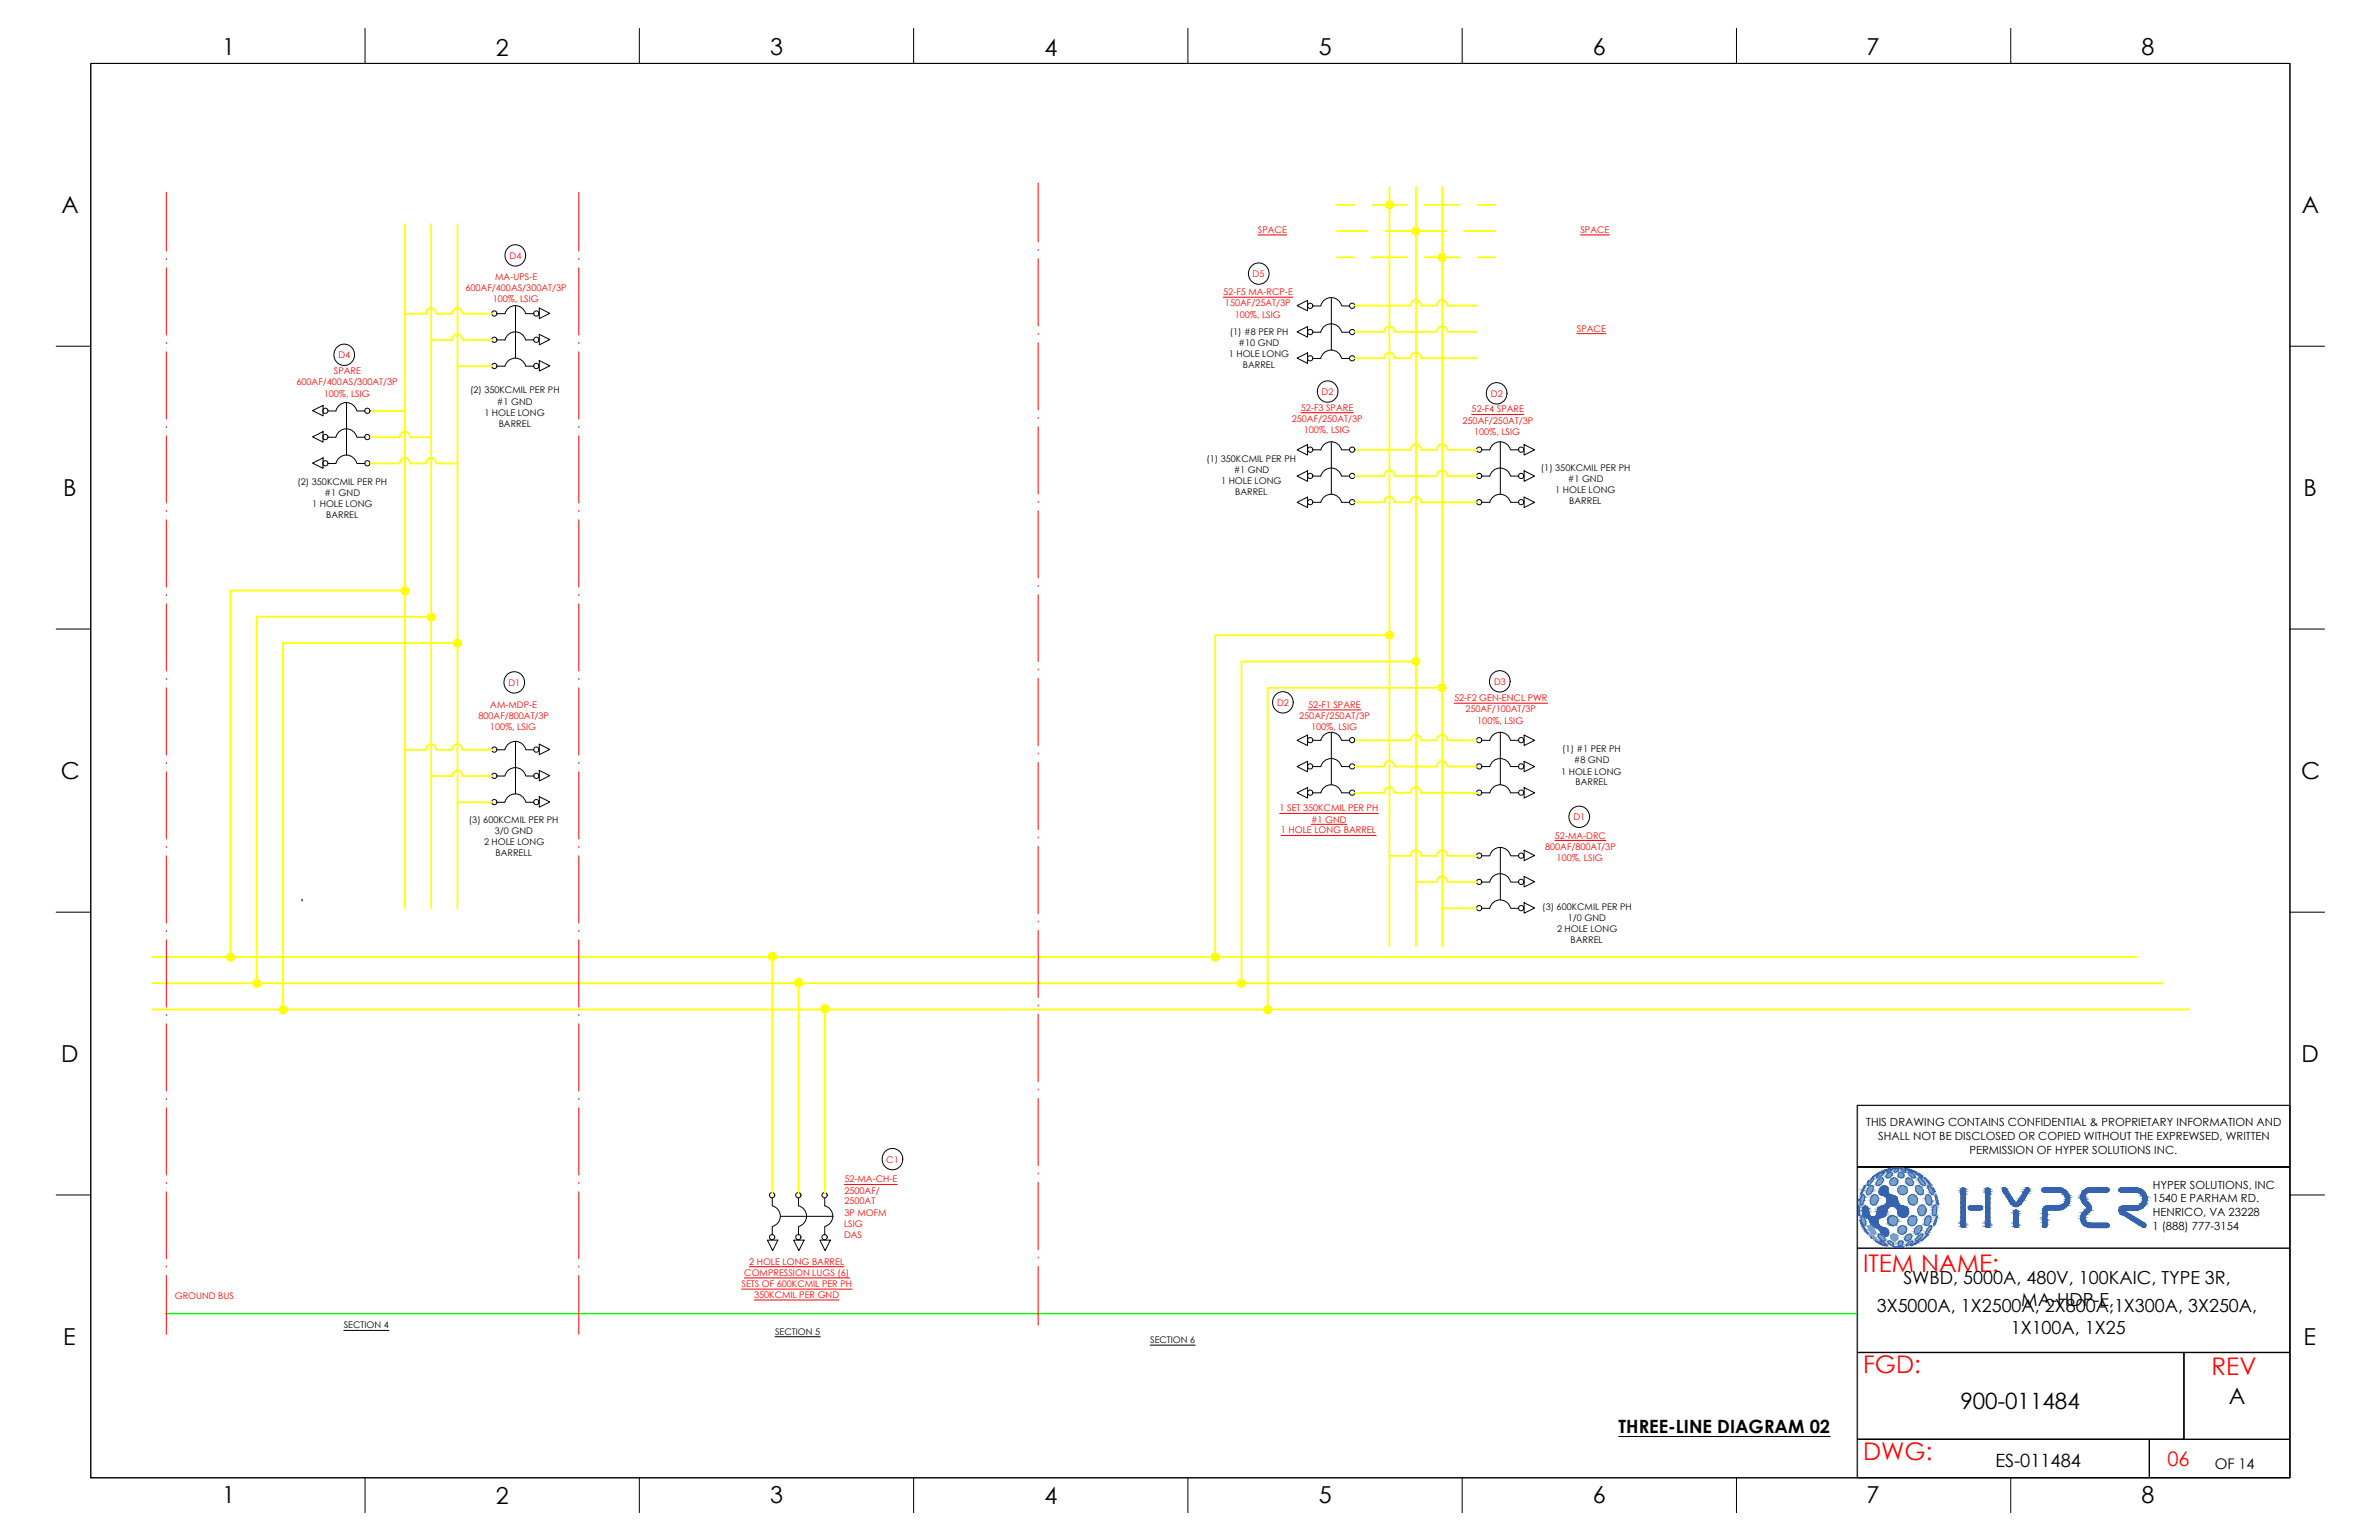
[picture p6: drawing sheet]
<svg xmlns="http://www.w3.org/2000/svg" width="432mm" height="279mm" viewBox="0 0 432 279" stroke-linecap="round" stroke-linejoin="round" font-family="sans-serif">
<defs><g id="words">
<g font-size="4.4" fill="#f00">
<text x="338.2" y="230.8">ITEM NAME:</text>
<text x="338.2" y="249.1">FGD:</text>
<text x="401.4" y="249.4">REV</text>
<text x="338.2" y="264.9">DWG:</text>
</g>
<g font-size="4.2">
<text x="40.4" y="10">1</text>
<text x="90" y="10.1">2</text>
<text x="139.8" y="10">3</text>
<text x="189.6" y="10.1">4</text>
<text x="239.4" y="10">5</text>
<text x="289.1" y="10">6</text>
<text x="338.8" y="10">7</text>
<text x="388.7" y="10">8</text>
<text x="11.1" y="38.7">A</text>
<text x="417.8" y="38.7">A</text>
<text x="11.5" y="90">B</text>
<text x="418.1" y="90">B</text>
<text x="11" y="141.3">C</text>
<text x="417.7" y="141.3">C</text>
<text x="11.1" y="192.7">D</text>
<text x="417.7" y="192.7">D</text>
<text x="11.5" y="244">E</text>
<text x="418.1" y="244">E</text>
<text x="40.4" y="272.7">1</text>
<text x="90" y="272.8">2</text>
<text x="139.8" y="272.7">3</text>
<text x="189.6" y="272.8">4</text>
<text x="239.4" y="272.7">5</text>
<text x="289.1" y="272.7">6</text>
<text x="338.8" y="272.7">7</text>
<text x="388.7" y="272.7">8</text>
</g>
<g font-size="4.1">
<text x="355.8" y="255.7">900-011484</text>
<text x="404.5" y="254.7">A</text>
</g>
<text font-size="3.6" fill="#f00" x="393.4" y="266">06</text>
<g font-size="3.3">
<text x="345.5" y="233">SWBD, 5000A, 480V, 100KAIC, TYPE 3R,</text>
<text x="340.6" y="238.1">3X5000A, 1X2500A, 2X800A,1X300A, 3X250A,</text>
<text x="366.9" y="236.9">MA-HDP-E,</text>
<text x="365" y="242">1X100A, 1X25</text>
<text x="293.8" y="259.9">THREE-LINE DIAGRAM 02</text>
<text x="362.2" y="266.1">ES-011484</text>
</g>
<text font-size="2.7" x="402" y="266.5">OF 14</text>
<g font-size="2">
<text x="338.7" y="204.4">THIS DRAWING CONTAINS CONFIDENTIAL &amp; PROPRIETARY INFORMATION AND</text>
<text x="340.9" y="206.8">SHALL NOT BE DISCLOSED OR COPIED WITHOUT THE EXPREWSED, WRITTEN</text>
<text x="357.5" y="209.3">PERMISSION OF HYPER SOLUTIONS INC.</text>
<text x="390.7" y="215.7">HYPER SOLUTIONS, INC</text>
<text x="390.7" y="218.1">1540 E PARHAM RD.</text>
<text x="390.7" y="220.6">HENRICO, VA 23228</text>
<text x="390.7" y="223.2">1 (888) 777-3154</text>
</g>
<g font-size="1.7" fill="#f00">
<text x="92.5" y="47">D4</text>
<text x="228.3" y="42.2">SPACE</text>
<text x="286.9" y="42.2">SPACE</text>
<text x="84.5" y="52.8">600AF/400AS/300AT/3P</text>
<text x="89.9" y="50.8">MA-UPS-E</text>
<text x="222" y="53.5">52-F5 MA-RCP-E</text>
<text x="227.4" y="50.2">D5</text>
<text x="89.4" y="54.8">100%, LSIG</text>
<text x="222.3" y="55.6">150AF/25AT/3P</text>
<text x="224.1" y="57.6">100%, LSIG</text>
<text x="61.4" y="65">D4</text>
<text x="286.2" y="60.1">SPACE</text>
<text x="53.8" y="69.9">600AF/400AS/300AT/3P</text>
<text x="58.8" y="72">100%, LSIG</text>
<text x="60.6" y="67.9">SPARE</text>
<text x="239.9" y="71.7">D2</text>
<text x="270.6" y="72">D2</text>
<text x="234.5" y="76.5">250AF/250AT/3P</text>
<text x="236.1" y="74.5">52-F3 SPARE</text>
<text x="265.5" y="76.8">250AF/250AT/3P</text>
<text x="267.1" y="74.8">52-F4 SPARE</text>
<text x="236.6" y="78.6">100%, LSIG</text>
<text x="267.6" y="78.9">100%, LSIG</text>
<text x="92.3" y="124.4">D1</text>
<text x="271.2" y="124.2">D3</text>
<text x="86.8" y="130.4">800AF/800AT/3P</text>
<text x="89" y="128.4">AM-MDP-E</text>
<text x="231.8" y="128">D2</text>
<text x="235.8" y="130.4">250AF/250AT/3P</text>
<text x="237.5" y="128.4">52-F1 SPARE</text>
<text x="263.9" y="127.2">52-F2 GEN-ENCL PWR</text>
<text x="266" y="129.2">250AF/100AT/3P</text>
<text x="268.1" y="131.3">100%, LSIG</text>
<text x="88.9" y="132.4">100%, LSIG</text>
<text x="238" y="132.5">100%, LSIG</text>
<text x="232.2" y="147.2">1 SET 350KCMIL PER PH</text>
<text x="238" y="149.2">#1 GND</text>
<text x="285.6" y="148.9">D1</text>
<text x="232.5" y="151.2">1 HOLE LONG BARREL</text>
<text x="280.4" y="154.1">800AF/800AT/3P</text>
<text x="282.2" y="152.2">52-MA-DRC</text>
<text x="282.5" y="156.2">100%, LSIG</text>
<text x="153.3" y="214.5">52-MA-CH-E</text>
<text x="160.9" y="211">C1</text>
<text x="153.3" y="216.5">2500AF/</text>
<text x="153.3" y="218.5">2500AT</text>
<text x="153.3" y="220.5">3P MOFM</text>
<text x="153.2" y="222.6">LSIG</text>
<text x="153.2" y="224.6">DAS</text>
<text x="134.6" y="233.5">SETS OF 600KCMIL PER PH</text>
<text x="135.1" y="231.5">COMPRESSION LUGS (6)</text>
<text x="136" y="229.4">2 HOLE LONG BARREL</text>
<text x="31.7" y="235.7">GROUND BUS</text>
<text x="136.9" y="235.5">350KCMIL PER GND</text>
</g>
<g font-size="1.7">
<text x="223" y="64.8">1 HOLE LONG</text>
<text x="223.2" y="60.8">(1) #8 PER PH</text>
<text x="224.8" y="62.8">#10 GND</text>
<text x="85.3" y="71.4">(2) 350KCMIL PER PH</text>
<text x="225.6" y="66.8">BARREL</text>
<text x="87.9" y="75.4">1 HOLE LONG</text>
<text x="90.2" y="73.4">#1 GND</text>
<text x="90.5" y="77.4">BARREL</text>
<text x="219" y="83.8">(1) 350KCMIL PER PH</text>
<text x="54" y="88">(2) 350KCMIL PER PH</text>
<text x="221.6" y="87.8">1 HOLE LONG</text>
<text x="223.9" y="85.9">#1 GND</text>
<text x="224.2" y="89.9">BARREL</text>
<text x="279.7" y="85.5">(1) 350KCMIL PER PH</text>
<text x="282.3" y="89.5">1 HOLE LONG</text>
<text x="284.6" y="87.5">#1 GND</text>
<text x="56.7" y="92">1 HOLE LONG</text>
<text x="58.9" y="90.1">#1 GND</text>
<text x="59.2" y="94.1">BARREL</text>
<text x="284.8" y="91.5">BARREL</text>
<text x="283.6" y="136.5">(1) #1 PER PH</text>
<text x="283.4" y="140.5">1 HOLE LONG</text>
<text x="285.7" y="138.5">#8 GND</text>
<text x="286" y="142.5">BARREL</text>
<text x="85.1" y="149.3">(3) 600KCMIL PER PH</text>
<text x="87.8" y="153.4">2 HOLE LONG</text>
<text x="89.8" y="151.3">3/0 GND</text>
<text x="89.9" y="155.3">BARRELL</text>
<text x="279.9" y="165.1">(3) 600KCMIL PER PH</text>
<text x="284.6" y="167">1/0 GND</text>
<text x="282.6" y="169.1">2 HOLE LONG</text>
<text x="285.1" y="171">BARREL</text>
<text x="62.4" y="241">SECTION 4</text>
<text x="140.7" y="242.1">SECTION 5</text>
<text x="208.8" y="243.7">SECTION 6</text>
</g>
</g></defs>
<!-- layer: GRID -->
<path d="M415.6 200.5h-78.5v67.5" fill="none" stroke="#6ec1dd" stroke-width=".25"/>
<!-- layer: 0 -->
<path d="M62.4 241.4h8.2" fill="none" stroke="#000" stroke-width=".18"/>
<!-- layer: WIRE BROWN_BUS -->
<circle cx="54.8" cy="163.4" r=".16" fill="#954a00"/>
<!-- layer: BUS -->
<path d="M73.5 40.7v124.1M78.3 40.7v124.1M83 40.7v124.1M67.2 74.6h6.3M67.2 79.3h5.3M72.5 79.3a.92 .92 0 0 1 1-1 .92 .92 0 0 1 .9 1M74.5 79.3h3.8M67.2 84.1h5.3M72.5 84.1a.92 .92 0 0 1 1-1 .92 .92 0 0 1 .9 1M74.5 84.1h2.8M77.3 84.1a.92 .92 0 0 1 .9-1 .92 .92 0 0 1 .9 1M79.2 84.1h3.8" fill="none" stroke="#ff0" stroke-width=".32"/>
<!-- layer: 0 -->
<g fill="none" stroke="#000" stroke-width=".18">
<path d="M56.7 74.5l1.9-1v2zM56.7 79.3l1.9-1v1.9zM59.6 79.3h1.4M59.6 74.6h1.4M61 79.3a1.94 1.94 0 0 1 1.9-1.5 1.94 1.94 0 0 1 1.8 1.5M61 74.5a1.94 1.94 0 0 1 1.9-1.5 1.94 1.94 0 0 1 1.8 1.5M62.9 73v9.6M64.8 79.3h1.5M64.8 74.6h1.5M56.7 84l1.9-.9v1.9zM59.6 84.1h1.4M61 84a1.94 1.94 0 0 1 1.9-1.4 1.94 1.94 0 0 1 1.8 1.4"/>
<path d="M64.8 84.1h1.5"/>
<circle cx="59.1" cy="74.5" r=".48"/>
<circle cx="59.1" cy="79.3" r=".48"/>
<circle cx="66.7" cy="79.3" r=".48"/>
<circle cx="66.7" cy="74.5" r=".48"/>
<circle cx="59.1" cy="84.1" r=".48"/>
<circle cx="66.7" cy="84.1" r=".48"/>
</g>
<!-- layer: BUS -->
<g fill="#ff0">
<circle cx="73.5" cy="74.6" r=".16"/>
<circle cx="78.3" cy="79.3" r=".16"/>
<circle cx="83" cy="84.1" r=".16"/>
</g>
<!-- layer: 0 -->
<g fill="none" stroke="#000" stroke-width=".18">
<path d="M90.3 56.9h1.4a1.94 1.94 0 0 1 1.8-1.5 1.94 1.94 0 0 1 1.9 1.5M93.6 55.4v9.6M95.5 56.9h1.4M97.9 55.9l1.9 .9-1.9 1zM90.3 66.4h1.4a1.94 1.94 0 0 1 1.8-1.4 1.94 1.94 0 0 1 1.9 1.4M90.3 61.7h1.4a1.94 1.94 0 0 1 1.8-1.5 1.94 1.94 0 0 1 1.9 1.5M95.5 66.4h1.4M95.5 61.7h1.4M97.9 60.7l1.9 .9-1.9 1zM97.9 65.4l1.9 1-1.9 .9z"/>
<circle cx="89.7" cy="56.9" r=".48"/>
<circle cx="97.3" cy="56.9" r=".48"/>
<circle cx="89.7" cy="66.4" r=".48"/>
<circle cx="89.7" cy="61.6" r=".48"/>
<circle cx="97.3" cy="61.6" r=".48"/>
<circle cx="97.3" cy="66.4" r=".48"/>
</g>
<!-- layer: WIRE YELLOW_BUS -->
<path d="M83 66.4h6.3" fill="none" stroke="#ff0" stroke-width=".32"/>
<!-- layer: BUS -->
<g fill="#ff0">
<circle cx="73.5" cy="56.9" r=".16"/>
<circle cx="78.3" cy="61.7" r=".16"/>
</g>
<!-- layer: SYMS -->
<path d="M83 66.4h.1" fill="none" stroke="#000" stroke-width=".25"/>
<!-- layer: BUS -->
<g fill="none" stroke="#ff0" stroke-width=".32">
<path d="M252.2 33.9v137.8M257 33.9v137.8M261.8 33.9v137.8M73.5 56.9h3.8M77.3 56.9a.92 .92 0 0 1 .9-1 .92 .92 0 0 1 .9 1M79.2 56.9h2.9M82.1 56.9a.92 .92 0 0 1 .9-1 .92 .92 0 0 1 .9 1M84 56.9h5.3M78.3 61.7h3.8M82.1 61.6a.92 .92 0 0 1 .9-.9 .92 .92 0 0 1 .9 .9M84 61.7h5.3M51.3 116.7v66.4"/>
<path d="M73.5 107.1h-31.7v66.5M78.3 111.9h-31.7v66.5M245.9 134.3h6.3M27.7 173.6h360.1M27.7 178.4h364.9M140.2 173.6v42.8M144.9 178.3v38.1M27.7 183.1h369.6M149.7 183.1v33.3"/>
</g>
<!-- layer: DEVICE -->
<circle cx="93.5" cy="46.3" r="1.91" fill="none" stroke="#000" stroke-width=".18"/>
<!-- layer: GROUND -->
<path d="M30.1 238.3h307" fill="none" stroke="#0f0" stroke-width=".25"/>
<!-- layer: 0 -->
<g fill="none" stroke="#000" stroke-width=".18">
<path d="M235.4 134.3l1.9-.9v1.9zM235.4 139.1l1.9-1v1.9zM238.3 139.1h1.4a1.94 1.94 0 0 1 1.9-1.5 1.94 1.94 0 0 1 1.9 1.5M238.3 134.3h1.4a1.94 1.94 0 0 1 1.9-1.4 1.94 1.94 0 0 1 1.9 1.4M241.6 132.9v9.5M243.6 139.1h1.3M243.6 134.3h1.3M235.4 143.8l1.9-.9v1.9zM238.3 143.8l1.4 .1a1.94 1.94 0 0 1 1.9-1.5 1.94 1.94 0 0 1 1.9 1.5M243.6 143.8h1.3M140.2 217.4v1.4a1.94 1.94 0 0 1 1.4 1.8 1.94 1.94 0 0 1-1.4 1.9M144.9 217.4v1.4a1.94 1.94 0 0 1 1.5 1.8 1.94 1.94 0 0 1-1.5 1.9"/>
<path d="M149.7 217.4v1.4a1.94 1.94 0 0 1 1.5 1.8 1.94 1.94 0 0 1-1.5 1.9M139.3 225h1.9l-1 1.9zM140.2 222.6v1.4M141.7 220.7h9.5M144 225h2l-1 1.9zM144.9 222.6v1.4M148.8 225h1.9l-.9 1.9zM149.7 222.6v1.4M140.7 242.5h8.2M208.8 244h8.1"/>
<circle cx="237.8" cy="139" r=".48"/>
<circle cx="237.8" cy="134.3" r=".48"/>
<circle cx="245.4" cy="134.3" r=".48"/>
<circle cx="245.4" cy="139" r=".48"/>
<circle cx="237.8" cy="143.8" r=".48"/>
<circle cx="245.4" cy="143.8" r=".48"/>
<circle cx="140.1" cy="216.8" r=".48"/>
<circle cx="144.9" cy="216.8" r=".48"/>
<circle cx="149.7" cy="216.8" r=".48"/>
<circle cx="140.1" cy="224.5" r=".48"/>
<circle cx="144.9" cy="224.5" r=".48"/>
<circle cx="149.7" cy="224.5" r=".48"/>
</g>
<!-- layer: TEXT -->
<path d="M134.6 233.9h20.1M135.1 231.9h19.1M136 229.8h17.2M136.9 235.9h15.4" fill="none" stroke="#f00" stroke-width=".18"/>
<!-- layer: BUS -->
<g fill="#ff0" stroke="#ff0" stroke-width=".18">
<path d="M41.5 173.1l.3 .5v-.7zM41.5 173.1l.3 .5-.6-.3zM41.2 173.3l-.1 .3h.7z"/>
<path d="M41.1 173.6l.1 .4 .6-.4zM41.2 174l.6-.4-.3 .7zM41.8 173.6l-.3 .7 .3 .1z"/>
<path d="M41.8 173.6v.8l.4-.1zM41.8 173.6l.6 .4-.2 .3zM41.8 173.6l.6 .4 .2-.4z"/>
<path d="M41.8 173.6h.8l-.2-.3zM42.2 173.1l.2 .2-.6 .3zM41.8 172.9v.7l.4-.5z"/>
<path d="M46.3 177.8l.3 .6v-.7zM46.3 177.8l.3 .6-.6-.3zM46 178.1l-.1 .3h.7z"/>
<path d="M45.9 178.4l.1 .4 .6-.4zM46 178.8l.6-.4-.3 .6zM46.6 178.4l-.3 .6 .3 .1z"/>
<path d="M46.6 178.4v.7l.4-.1zM46.6 178.4l.6 .4-.2 .2zM46.6 178.4l.6 .4 .1-.4z"/>
<path d="M46.6 178.4h.7l-.1-.3zM47 177.8l.2 .3-.6 .3zM46.6 177.7v.7l.4-.6z"/>
<path d="M51 182.6l.3 .5v-.7zM51 182.6l.3 .5-.5-.3zM50.8 182.8l-.2 .3h.7z"/>
<path d="M50.6 183.1l.2 .4 .5-.4zM50.8 183.5l.5-.4-.3 .7zM51.3 183.1l-.3 .7 .3 .1z"/>
<path d="M51.3 183.1v.8l.4-.1zM51.3 183.1l.7 .4-.3 .3zM51.3 183.1l.7 .4 .1-.4z"/>
<path d="M51.3 183.1h.8l-.1-.3zM51.7 182.6l.3 .2-.7 .3zM51.3 182.4v.7l.4-.5z"/>
<path d="M139.9 172.9l.3 .6v-.7zM139.9 172.9l.3 .6-.7-.3zM139.5 173.2v.3h.7z"/>
<path d="M139.5 173.5v.4l.7-.4zM139.5 173.9l.7-.4-.3 .6zM140.2 173.5l-.3 .6 .3 .1z"/>
<path d="M140.2 173.5v.7l.4-.1zM140.2 173.5l.6 .4-.2 .2zM140.2 173.5l.6 .4 .1-.4z"/>
<path d="M140.2 173.5h.7l-.1-.3zM140.6 172.9l.2 .3-.6 .3zM140.2 172.8v.7l.4-.6z"/>
<path d="M144.6 177.6l.3 .7v-.7zM144.6 177.6l.3 .7-.6-.4zM144.3 177.9l-.1 .4h.7z"/>
<path d="M144.2 178.3l.1 .3 .6-.3zM144.3 178.6l.6-.3-.3 .6zM144.9 178.3l-.3 .6 .3 .1z"/>
<path d="M144.9 178.3v.7l.4-.1zM144.9 178.3l.7 .3-.3 .3zM144.9 178.3l.7 .3v-.3z"/>
<path d="M144.9 178.3h.7v-.4zM145.3 177.6l.3 .3-.7 .4zM144.9 177.6v.7l.4-.7z"/>
<path d="M149.4 182.4l.3 .6v-.7zM149.4 182.4l.3 .6-.6-.3zM149.1 182.7l-.1 .3h.7z"/>
<path d="M149 183l.1 .4 .6-.4zM149.1 183.4l.6-.4-.3 .7zM149.7 183l-.3 .7h.3z"/>
<path d="M149.7 183v.7h.4zM149.7 183l.6 .4-.2 .3zM149.7 183l.6 .4 .1-.4z"/>
<path d="M149.7 183h.7l-.1-.3zM150.1 182.4l.2 .3-.6 .3zM149.7 182.3v.7l.4-.6z"/>
</g>
<!-- layer: DEVIDER -->
<g fill="none" stroke="#f00" stroke-width=".18">
<path d="M30.2 34.9v10.6M105.1 34.9v10.6M188.4 33.2v10.7M30.2 47.1h.1M30.2 48.6v12.2M105.1 47.1h.1M105.1 48.6v12.2M188.4 45.4h.1M188.4 46.9v12.2M30.2 62.3h.1M30.2 77.5h.1M30.2 63.8v12.2"/>
<path d="M30.2 79.1v12.2M105.1 62.3h.1M105.1 77.5h.1M105.1 63.8v12.2M105.1 79.1v12.2M188.4 60.7h.1M188.4 75.9h.1M188.4 62.2v12.2M188.4 77.4v12.2M30.2 92.8h.1M30.2 94.3v12.2M105.1 92.8h.1"/>
<path d="M105.1 94.3v12.2M188.4 91.1h.1M188.4 92.7v12.2M30.2 108h.1M30.2 109.6v12.1M105.1 108h.1M105.1 109.6v12.1M188.4 106.4h.1M188.4 107.9v12.1M30.2 123.3h.1M30.2 138.5h.1M30.2 124.8v12.2"/>
<path d="M105.1 123.3h.1M105.1 138.5h.1M105.1 124.8v12.2M188.4 121.6h.1M188.4 136.8h.1M188.4 123.1v12.2M188.4 138.3v12.2M30.2 153.7h.1M30.2 140v12.2M30.2 155.3v12.2M105.1 153.7h.1M105.1 140v12.2"/>
<path d="M105.1 155.3v12.2M188.4 152h.1M188.4 153.6v12.1M30.2 169h.1M30.2 170.5v12.2M105.1 169h.1M105.1 170.5v12.2M188.4 167.3h.1M188.4 168.8v12.2M30.2 184.2h.1M30.2 199.5h.1M30.2 185.8v12.1"/>
<path d="M105.1 184.2h.1M105.1 199.5h.1M105.1 185.8v12.1M188.4 182.5h.1M188.4 197.8h.1M188.4 184v12.2M188.4 199.3v12.2M30.2 214.7h.1M30.2 201v12.2M30.2 216.2v12.2M105.1 214.7h.1M105.1 201v12.2"/>
<path d="M105.1 216.2v12.2M188.4 213h.1M188.4 214.5v12.2M30.2 229.9h.1M30.2 231.4v10.7M105.1 229.9h.1M105.1 231.4v10.7M188.4 228.2h.1M188.4 229.8v10.6"/>
</g>
<!-- layer: WIRE YELLOW_BUS -->
<path d="M51.3 116.7h31.7" fill="none" stroke="#ff0" stroke-width=".32"/>
<!-- layer: BUS -->
<g fill="#ff0">
<circle cx="252.2" cy="134.3" r=".16"/>
<circle cx="257" cy="139.1" r=".16"/>
<circle cx="261.8" cy="143.8" r=".16"/>
</g>
<path d="M245.9 81.6h6.3" fill="none" stroke="#ff0" stroke-width=".32"/>
<!-- layer: 0 -->
<g fill="none" stroke="#000" stroke-width=".18">
<path d="M235.4 81.6l1.9-.9v1.9zM235.4 86.4l1.9-1v1.9zM235.4 91.1l1.9-.9v1.9zM238.3 86.4h1.4a1.94 1.94 0 0 1 1.9-1.5 1.94 1.94 0 0 1 1.9 1.5M238.3 81.6h1.4a1.94 1.94 0 0 1 1.9-1.4 1.94 1.94 0 0 1 1.9 1.4M238.3 91.1h1.4M239.7 91.1a1.94 1.94 0 0 1 1.9-1.4 1.94 1.94 0 0 1 1.9 1.4M241.6 80.2v9.5M243.6 91.1h1.3M243.6 86.4h1.3M243.6 81.6h1.3"/>
<circle cx="237.8" cy="86.3" r=".48"/>
<circle cx="237.8" cy="81.6" r=".48"/>
<circle cx="237.8" cy="91.1" r=".48"/>
<circle cx="245.4" cy="81.6" r=".48"/>
<circle cx="245.4" cy="91.1" r=".48"/>
<circle cx="245.4" cy="86.3" r=".48"/>
</g>
<!-- layer: BUS -->
<g fill="#ff0">
<circle cx="252.2" cy="81.6" r=".16"/>
<circle cx="257" cy="86.4" r=".16"/>
<circle cx="261.8" cy="91.1" r=".16"/>
</g>
<!-- layer: 0 -->
<g fill="none" stroke="#000" stroke-width=".18">
<path d="M235.4 55.4l1.9-.9v1.9zM238.3 55.5h1.4M239.7 55.5a1.94 1.94 0 0 1 1.9-1.5 1.94 1.94 0 0 1 1.9 1.5M241.6 54v9.5M243.6 55.5h1.3M235.4 60.2l1.9-.9v1.9zM235.4 65l1.9-1v1.9zM238.3 65h1.4M238.3 60.3h1.4M239.7 65a1.94 1.94 0 0 1 1.9-1.5 1.94 1.94 0 0 1 1.9 1.5M239.7 60.2a1.94 1.94 0 0 1 1.9-1.4 1.94 1.94 0 0 1 1.9 1.4M243.6 65h1.3"/>
<path d="M243.6 60.3h1.3"/>
<circle cx="237.8" cy="55.5" r=".48"/>
<circle cx="245.4" cy="55.5" r=".48"/>
<circle cx="237.8" cy="60.2" r=".48"/>
<circle cx="237.8" cy="65" r=".48"/>
<circle cx="245.4" cy="65" r=".48"/>
<circle cx="245.4" cy="60.2" r=".48"/>
</g>
<!-- layer: BUS -->
<path d="M245.9 55.4h6.3" fill="none" stroke="#ff0" stroke-width=".32"/>
<circle cx="257" cy="60.2" r=".16" fill="#ff0"/>
<path d="M261.8 65h6.3" fill="none" stroke="#ff0" stroke-width=".32"/>
<g fill="#ff0">
<circle cx="252.2" cy="55.4" r=".16"/>
<circle cx="257" cy="60.2" r=".16"/>
<circle cx="261.8" cy="65" r=".16"/>
</g>
<!-- layer: 0 -->
<g fill="none" stroke="#000" stroke-width=".18">
<path d="M269 86.4h1.4a1.94 1.94 0 0 1 1.9-1.5 1.94 1.94 0 0 1 1.9 1.5M269 81.6h1.4a1.94 1.94 0 0 1 1.9-1.4 1.94 1.94 0 0 1 1.9 1.4M269 91.1h1.4M270.4 91.1a1.94 1.94 0 0 1 1.9-1.4 1.94 1.94 0 0 1 1.9 1.4M272.3 80.2v9.5M274.2 91.1h1.5M274.2 86.4h1.5M274.2 81.6h1.5M276.6 80.7l1.9 .9-1.9 1zM276.6 85.4l1.9 1-1.9 .9zM276.6 90.2l1.9 .9-1.9 1z"/>
<circle cx="268.5" cy="91.1" r=".48"/>
<circle cx="268.5" cy="86.3" r=".48"/>
<circle cx="268.5" cy="81.6" r=".48"/>
<circle cx="276.1" cy="86.3" r=".48"/>
<circle cx="276.1" cy="91.1" r=".48"/>
<circle cx="276.1" cy="81.6" r=".48"/>
</g>
<!-- layer: BUS -->
<path d="M261.8 91.1h6.3" fill="none" stroke="#ff0" stroke-width=".32"/>
<g fill="#ff0">
<circle cx="252.2" cy="81.6" r=".16"/>
<circle cx="257" cy="86.4" r=".16"/>
<circle cx="261.8" cy="91.1" r=".16"/>
</g>
<!-- layer: 0 -->
<g fill="none" stroke="#000" stroke-width=".18">
<path d="M269 139.1h1.4a1.94 1.94 0 0 1 1.9-1.5 1.94 1.94 0 0 1 1.9 1.5M269 134.3h1.4a1.94 1.94 0 0 1 1.9-1.4 1.94 1.94 0 0 1 1.9 1.4M272.3 132.9v9.5M274.2 139.1h1.5M274.2 134.3h1.5M276.6 133.4l1.9 .9-1.9 1zM276.6 138.1l1.9 1-1.9 .9zM269 143.8l1.4 .1a1.94 1.94 0 0 1 1.9-1.5 1.94 1.94 0 0 1 1.9 1.5M274.2 143.8h1.5M276.6 142.9l1.9 .9-1.9 1z"/>
<circle cx="268.5" cy="139" r=".48"/>
<circle cx="268.5" cy="134.3" r=".48"/>
<circle cx="276.1" cy="139" r=".48"/>
<circle cx="276.1" cy="134.3" r=".48"/>
<circle cx="268.5" cy="143.8" r=".48"/>
<circle cx="276.1" cy="143.8" r=".48"/>
</g>
<!-- layer: BUS -->
<path d="M261.8 143.8h6.3" fill="none" stroke="#ff0" stroke-width=".32"/>
<g fill="#ff0">
<circle cx="252.2" cy="134.3" r=".16"/>
<circle cx="257" cy="139.1" r=".16"/>
<circle cx="261.8" cy="143.8" r=".16"/>
</g>
<!-- layer: 0 -->
<g fill="none" stroke="#000" stroke-width=".18">
<path d="M269 155.3h1.4M270.4 160a1.94 1.94 0 0 1 1.9-1.5 1.94 1.94 0 0 1 1.9 1.5M270.4 155.2a1.94 1.94 0 0 1 1.9-1.5 1.94 1.94 0 0 1 1.9 1.5M272.3 153.7v9.6M274.2 155.3h1.5M276.6 154.3l1.9 .9-1.9 1zM276.6 159l1.9 1-1.9 .9zM269 164.8h1.4M269 160h1.4M270.4 164.7a1.94 1.94 0 0 1 1.9-1.4 1.94 1.94 0 0 1 1.9 1.4M274.2 164.8h1.5M274.2 160h1.5"/>
<path d="M276.6 163.8l1.9 .9-1.9 1z"/>
<circle cx="268.5" cy="155.2" r=".48"/>
<circle cx="276.1" cy="155.2" r=".48"/>
<circle cx="268.5" cy="164.8" r=".48"/>
<circle cx="268.5" cy="160" r=".48"/>
<circle cx="276.1" cy="164.8" r=".48"/>
<circle cx="276.1" cy="160" r=".48"/>
</g>
<!-- layer: BUS -->
<path d="M261.8 164.8h6.3" fill="none" stroke="#ff0" stroke-width=".32"/>
<g fill="#ff0">
<circle cx="252.2" cy="155.3" r=".16"/>
<circle cx="257" cy="160" r=".16"/>
<circle cx="261.8" cy="164.8" r=".16"/>
</g>
<!-- layer: TEXT -->
<path d="M228.3 42.6h5.3M286.9 42.6h5.2M232.2 147.6h18M232.5 151.6h17.3M238 149.6h6.4" fill="none" stroke="#f00" stroke-width=".18"/>
<!-- layer: BUS -->
<g fill="none" stroke="#ff0" stroke-width=".32">
<path d="M242.7 37.2h3.1M249 37.2h6.4M258.6 37.2h6.4M268.1 37.2h3.2M242.7 41.9h5.5M242.7 46.7h3.1M249 46.7h6.4M251.4 41.9h11.1M252.2 55.4h3.9M256.1 55.4a.92 .92 0 0 1 .9-1 .92 .92 0 0 1 .9 1M258 55.4h2.8M258.6 46.7h6.4"/>
<path d="M260.8 55.4a.92 .92 0 0 1 .9-1 .92 .92 0 0 1 1 1M262.7 55.4h5.4M265.7 41.9h5.6M268.1 46.7h3.2M245.9 65h5.3M245.9 60.2h5.3M251.2 64.9a.92 .92 0 0 1 1-.9 .92 .92 0 0 1 .9 .9M251.2 60.2a.92 .92 0 0 1 1-1 .92 .92 0 0 1 .9 1M253.1 65h3M253.1 60.2h7.7M256.1 64.9a.92 .92 0 0 1 .9-.9 .92 .92 0 0 1 .9 .9M258 65h3.8"/>
<path d="M260.8 60.2a.92 .92 0 0 1 .9-1 .92 .92 0 0 1 1 1M262.7 60.2h5.4M245.9 86.4h5.3M251.2 86.3a.92 .92 0 0 1 1-.9 .92 .92 0 0 1 .9 .9M252.2 81.6h3.9M253.1 91.1a.92 .92 0 0 0-.9-1 .92 .92 0 0 0-1 1h-5.3M253.1 86.4h7.7M256.1 81.6a.92 .92 0 0 1 .9-1 .92 .92 0 0 1 .9 1M257.9 91.1a.92 .92 0 0 0-.9-1 .92 .92 0 0 0-.9 1h-3M258 81.6h2.8M258 91.1h3.8M260.8 86.3a.92 .92 0 0 1 .9-.9 .92 .92 0 0 1 1 .9"/>
<path d="M260.8 81.6a.92 .92 0 0 1 .9-1 .92 .92 0 0 1 1 1M262.7 86.4h5.4M262.7 81.6h5.4M252.2 115.3h-31.6v58.3M245.9 139.1h5.3M251.2 139a.92 .92 0 0 1 1-.9 .92 .92 0 0 1 .9 .9M252.2 134.3h3.9M253.1 139.1h7.7M256.1 134.3a.92 .92 0 0 1 .9-1 .92 .92 0 0 1 .9 1M257 120h-31.7v58.4M258 134.3h2.8M260.8 134.3a.92 .92 0 0 1 .9-1 .92 .92 0 0 1 1 1"/>
<path d="M260.8 139a.92 .92 0 0 1 .9-.9 .92 .92 0 0 1 1 .9M261.8 124.8h-31.7v58.3M262.7 134.3h5.4M262.7 139.1h5.4M245.9 143.8h5.3M251.2 143.8a.92 .92 0 0 1 1-1 .92 .92 0 0 1 .9 1M252.2 155.3h3.9M253.1 143.8h3M256.1 143.8a.92 .92 0 0 1 .9-1 .92 .92 0 0 1 .9 1M256.1 155.2a.92 .92 0 0 1 .9-.9 .92 .92 0 0 1 .9 .9M258 143.8h3.8M258 155.3h2.8"/>
<path d="M260.8 155.2a.92 .92 0 0 1 .9-.9 .92 .92 0 0 1 1 .9M262.7 155.3h5.4M257 160h3.8M260.8 160a.92 .92 0 0 1 .9-1 .92 .92 0 0 1 1 1M262.7 160h5.4"/>
</g>
<g fill="#ff0" stroke="#ff0" stroke-width=".18">
<path d="M220.2 173.1l.4 .5v-.7zM220.2 173.1l.4 .5-.7-.3zM219.9 173.3v.3h.7z"/>
<path d="M219.9 173.6v.4l.7-.4zM219.9 174l.7-.4-.4 .7zM220.6 173.6l-.4 .7 .4 .1z"/>
<path d="M220.6 173.6v.8l.3-.1zM220.6 173.6l.6 .4-.3 .3zM220.6 173.6l.6 .4 .1-.4z"/>
<path d="M220.6 173.6h.7l-.1-.3zM220.9 173.1l.3 .2-.6 .3zM220.6 172.9v.7l.3-.5z"/>
<path d="M224.9 177.8l.4 .6v-.7zM224.9 177.8l.4 .6-.6-.3zM224.7 178.1l-.1 .3h.7z"/>
<path d="M224.6 178.4l.1 .4 .6-.4zM224.7 178.8l.6-.4-.4 .6zM225.3 178.4l-.4 .6 .4 .1z"/>
<path d="M225.3 178.4v.7l.4-.1zM225.3 178.4l.7 .4-.3 .2zM225.3 178.4l.7 .4v-.4z"/>
<path d="M225.3 178.4h.7v-.3zM225.7 177.8l.3 .3-.7 .3zM225.3 177.7v.7l.4-.6z"/>
<path d="M229.7 182.6l.4 .5v-.7zM229.7 182.6l.4 .5-.6-.3zM229.5 182.8l-.1 .3h.7z"/>
<path d="M229.4 183.1l.1 .4 .6-.4zM229.5 183.5l.6-.4-.4 .7zM230.1 183.1l-.4 .7 .4 .1z"/>
<path d="M230.1 183.1v.8l.4-.1zM230.1 183.1l.6 .4-.2 .3zM230.1 183.1l.6 .4 .1-.4z"/>
<path d="M230.1 183.1h.7l-.1-.3zM230.5 182.6l.2 .2-.6 .3zM230.1 182.4v.7l.4-.5z"/>
<path d="M73.1 106.6l.4 .5v-.7zM72.9 106.8l.2-.2 .4 .5zM72.9 106.8l-.1 .3h.7z"/>
<path d="M72.8 107.1l.1 .4 .6-.4zM72.9 107.5l.6-.4-.4 .7zM73.5 107.1l-.4 .7 .4 .1z"/>
<path d="M73.5 107.1v.8l.3-.1zM73.5 107.1l.6 .4-.3 .3zM73.5 107.1l.6 .4 .1-.4z"/>
<path d="M73.5 107.1h.7l-.1-.3zM73.8 106.6l.3 .2-.6 .3zM73.5 106.4v.7l.3-.5z"/>
<path d="M77.9 111.3l.4 .6v-.7zM77.6 111.6l.3-.3 .4 .6zM77.6 111.6v.3h.7z"/>
<path d="M77.6 111.9v.4l.7-.4zM77.6 112.3l.7-.4-.4 .6zM78.3 111.9l-.4 .6 .4 .2z"/>
<path d="M78.3 111.9v.8l.3-.2zM78.3 111.9l.6 .4-.3 .2zM78.3 111.9l.6 .4 .1-.4z"/>
<path d="M78.3 111.9h.7l-.1-.3zM78.6 111.3l.3 .3-.6 .3zM78.3 111.2v.7l.3-.6z"/>
<path d="M82.6 116.1l.4 .6v-.7zM82.4 116.3l.2-.2 .4 .6zM82.4 116.3l-.1 .4h.7z"/>
<path d="M82.3 116.7l.1 .3 .6-.3zM82.4 117l.6-.3-.4 .6zM83 116.7l-.4 .6 .4 .1z"/>
<path d="M83 116.7v.7l.4-.1zM83 116.7l.7 .3-.3 .3zM83 116.7l.7 .3v-.3z"/>
<path d="M83 116.7h.7v-.4zM83.4 116.1l.3 .2-.7 .4zM83 116v.7l.4-.6z"/>
<path d="M251.9 114.6l.3 .7v-.8zM251.9 114.6l.3 .7-.6-.4zM251.6 114.9l-.1 .4h.7z"/>
<path d="M251.5 115.3l.1 .3 .6-.3zM251.6 115.6l.6-.3-.3 .5zM252.2 115.3l-.3 .5 .3 .2z"/>
<path d="M252.2 115.3v.7l.4-.2zM252.2 115.3l.6 .3-.2 .2zM252.2 115.3l.6 .3 .1-.3z"/>
<path d="M252.2 115.3h.7l-.1-.4zM252.6 114.6l.2 .3-.6 .4zM252.2 114.5v.8l.4-.7z"/>
<path d="M256.6 119.4l.4 .6v-.7zM256.6 119.4l.4 .6-.6-.4zM256.4 119.6l-.1 .4h.7z"/>
<path d="M256.3 120l.1 .3 .6-.3zM256.4 120.3l.6-.3-.4 .6zM257 120l-.4 .6 .4 .1z"/>
<path d="M257 120v.7l.3-.1zM257 120l.6 .3-.3 .3zM257 120l.6 .3 .1-.3z"/>
<path d="M257 120h.7l-.1-.4zM257.3 119.4l.3 .2-.6 .4zM257 119.3v.7l.3-.6z"/>
<path d="M261.4 124.2l.4 .6v-.8zM261.4 124.2l.4 .6-.7-.4zM261.1 124.4l-.1 .4h.8z"/>
<path d="M261 124.8l.1 .3 .7-.3zM261.1 125.1l.7-.3-.4 .6zM261.8 124.8l-.4 .6 .4 .1z"/>
<path d="M261.8 124.8v.7l.3-.1zM261.8 124.8l.5 .3-.2 .3zM261.8 124.8l.5 .3 .2-.3z"/>
<path d="M261.8 124.8h.7l-.2-.4zM262.1 124.2l.2 .2-.5 .4zM261.8 124v.8l.3-.6z"/>
<path d="M251.9 36.5l.3 .7v-.7zM251.9 36.5l.3 .7-.6-.4zM251.6 36.8l-.1 .4h.7z"/>
<path d="M251.5 37.2l.1 .3 .6-.3zM251.6 37.5l.6-.3-.3 .6zM252.2 37.2l-.3 .6 .3 .1z"/>
<path d="M252.2 37.2v.7l.4-.1zM252.2 37.2l.6 .3-.2 .3zM252.2 37.2l.6 .3 .1-.3z"/>
<path d="M252.2 37.2h.7l-.1-.4zM252.6 36.5l.2 .3-.6 .4zM252.2 36.5v.7l.4-.7z"/>
<path d="M261.4 46.1l.4 .6v-.7zM261.4 46.1l.4 .6-.7-.4zM261.1 46.3l-.1 .4h.8z"/>
<path d="M261 46.7l.1 .4 .7-.4zM261.1 47.1l.7-.4-.4 .6zM261.8 46.7l-.4 .6 .4 .1z"/>
<path d="M261.8 46.7v.7l.3-.1zM261.8 46.7l.5 .4-.2 .2zM261.8 46.7l.5 .4 .2-.4z"/>
<path d="M261.8 46.7h.7l-.2-.4zM262.1 46.1l.2 .2-.5 .4zM261.8 46v.7l.3-.6z"/>
<path d="M256.6 41.3l.4 .6v-.7zM256.6 41.3l.4 .6-.6-.4zM256.4 41.5l-.1 .4h.7z"/>
<path d="M256.3 41.9l.1 .4 .6-.4zM256.4 42.3l.6-.4-.4 .7zM257 41.9l-.4 .7h.4z"/>
<path d="M257 41.9v.7h.3zM257 41.9l.6 .4-.3 .3zM257 41.9l.6 .4 .1-.4z"/>
<path d="M257 41.9h.7l-.1-.4zM257.3 41.3l.3 .2-.6 .4zM257 41.2v.7l.3-.6z"/>
</g>
<!-- layer: DEVICE -->
<path d="M293.8 260.6h38.4" fill="none" stroke="#000" stroke-width=".18"/>
<!-- layer: 0 -->
<g fill="none" stroke="#000" stroke-width=".18">
<path d="M90.3 136h1.4M91.7 136a1.94 1.94 0 0 1 1.8-1.5 1.94 1.94 0 0 1 1.9 1.5M93.6 134.5v9.5M95.5 136h1.4M97.9 135l1.9 1-1.9 .9zM97.9 139.8l1.9 .9-1.9 1zM90.3 145.6h1.4M90.3 140.8h1.4M91.7 145.5a1.94 1.94 0 0 1 1.8-1.5 1.94 1.94 0 0 1 1.9 1.5M91.7 140.7a1.94 1.94 0 0 1 1.8-1.4 1.94 1.94 0 0 1 1.9 1.4M95.5 145.6h1.4M95.5 140.8h1.4"/>
<path d="M97.9 144.5l1.9 1-1.9 .9z"/>
<circle cx="62.4" cy="64.4" r="1.91"/>
<circle cx="89.7" cy="136" r=".48"/>
<circle cx="97.3" cy="136" r=".48"/>
<circle cx="89.7" cy="140.8" r=".48"/>
<circle cx="89.7" cy="145.5" r=".48"/>
<circle cx="97.3" cy="140.8" r=".48"/>
<circle cx="97.3" cy="145.5" r=".48"/>
</g>
<!-- layer: WIRE YELLOW_BUS -->
<path d="M83 145.6h6.3" fill="none" stroke="#ff0" stroke-width=".32"/>
<!-- layer: BUS -->
<g fill="#ff0">
<circle cx="73.5" cy="136" r=".16"/>
<circle cx="78.3" cy="140.8" r=".16"/>
</g>
<!-- layer: SYMS -->
<path d="M83 145.6h.1" fill="none" stroke="#000" stroke-width=".25"/>
<!-- layer: BUS -->
<path d="M73.5 136h3.8M77.3 136a.92 .92 0 0 1 .9-1 .92 .92 0 0 1 .9 1M79.2 136h2.9M82.1 136a.92 .92 0 0 1 .9-1 .92 .92 0 0 1 .9 1M84 136h5.3M78.3 140.8h3.8M82.1 140.8a.92 .92 0 0 1 .9-1 .92 .92 0 0 1 .9 1M84 140.8h5.3" fill="none" stroke="#ff0" stroke-width=".32"/>
<!-- layer: 0 -->
<g fill="none" stroke="#000" stroke-width=".18">
<path d="M16.5 11.5h399.1v256.6h-399.1zM66.3 5.2v6.3M116 5.2v6.3M165.8 5.2v6.3M215.6 5.2v6.3M265.4 5.2v6.3M315.2 5.2v6.3M365 5.2v6.3M10.2 62.8h6.3M415.6 62.8h6.3M10.2 114.1h6.3M415.6 114.1h6.3"/>
<path d="M10.2 165.5h6.3M415.6 165.5h6.3M10.2 216.8h6.3M337.1 211.7h78.5M415.6 216.8h6.3M337.1 245.4h59.3v15.7h-59.3M66.3 268.1v6.4M116 268.1v6.4M165.8 268.1v6.4M215.6 268.1v6.4M265.4 268.1v6.4M315.2 268.1v6.4"/>
<path d="M365 268.1v6.4"/>
<circle cx="228.5" cy="49.6" r="1.91"/>
<circle cx="241" cy="71" r="1.91"/>
<circle cx="271.6" cy="71.4" r="1.91"/>
<circle cx="93.3" cy="123.8" r="1.91"/>
<circle cx="232.8" cy="127.4" r="1.91"/>
<circle cx="272.2" cy="123.6" r="1.91"/>
<circle cx="286.6" cy="148.2" r="1.91"/>
<circle cx="162" cy="210.3" r="1.91"/>
</g>
<!-- layer: TEXT -->
<path d="M222 53.9h12.7M236.1 74.9h9.5M267.1 75.2h9.5M286.2 60.5h5.3M237.5 128.8h9.5M263.9 127.6h17M282.2 152.5h9.3M153.3 214.9h9.5" fill="none" stroke="#f00" stroke-width=".18"/>
<!-- layer: REGULAR_LINE -->
<path d="M337.1 211.7h78.5M337.1 226.5h78.5M337.1 245.4h78.5M396.4 245.4v15.7M337.1 261.1h78.5M390.1 261.1v6.9" fill="none" stroke="#000" stroke-width=".25"/>
<!-- layer: DEVICE -->
<path d="M337.1 211.7h78.5" fill="none" stroke="#000" stroke-width=".18"/>
<g fill="#3563ad" stroke="#3563ad" stroke-width=".18">
<path d="M341.8 215.2h.4z"/>
<path d="M338.5 218.8h.2z"/>
<path d="M341.2 218.9h1.9z"/>
<path d="M345.3 220.8l.1 .1z"/>
<path d="M345.3 220.8h.4z"/>
<path d="M339.6 222.1h1.4z"/>
<path d="M342 224.2h.5z"/>
<path d="M365.7 219.6h.4z"/>
<path d="M365.6 222.5h.6l-.1 .1z"/>
<path d="M356.1 215.6h.4z"/>
<path d="M356 222.5h.6l-.1 .1z"/>
<path d="M360.6 215.6h.4z"/>
<path d="M360.4 222.5h.7l-.1 .1z"/>
<path d="M367.9 215.5h.2z"/>
<path d="M366 218.1h1z"/>
<path d="M365.9 218.9h.1z"/>
<path d="M370.9 222.6h.5z"/>
<path d="M387.8 218.8h1.4z"/>
<path d="M385.2 218.8h4z"/>
<path d="M389 222.6h.3z"/>
<path d="M389 222.6l.2 .1z"/>
<path d="M377.7 217.4h.7z"/>
<path d="M378.4 219.7h1z"/>
<path d="M379 222.6h3.6z"/>
<path d="M379.2 222.7h3.3z"/>
<path d="M341.8 215.2h.6zM341.7 215.2h.7z"/>
<path d="M341.7 215.2l.7 .1zM341.7 215.2l.7 .1z"/>
<path d="M341.7 215.3l.8 .1-.1-.1zM341.5 215.4l.2-.1 .8 .1zM341.5 215.4h1zM341.5 215.4h1z"/>
<path d="M341.5 215.4l1.1 .1-.1-.1zM341.3 215.5l.2-.1 1.1 .1z"/>
<path d="M341.3 215.5l1.4 .2-.1-.2zM341.3 215.5l1.4 .2h-1.4z"/>
<path d="M341.3 215.7l1.4 .1v-.1zM341.3 215.7l1.4 .1h-1.5z"/>
<path d="M341.2 215.8l1.5 .2v-.2zM341.2 215.8l1.5 .2h-1.6z"/>
<path d="M341.1 216h1.6zM341.1 216h1.6z"/>
<path d="M341.1 216l1.6 .2v-.2zM341.1 216l1.6 .2h-1.7z"/>
<path d="M341 216.2l1.7 .2v-.2zM341 216.2l1.7 .2h-1.6z"/>
<path d="M341.1 216.4l1.7 .1-.1-.1zM341.1 216.4l1.7 .1h-1.7z"/>
<path d="M341.1 216.5l1.8 .1-.1-.1zM341.1 216.5l1.8 .1h-1.7z"/>
<path d="M341.2 216.6l1.7 .1zM341.2 216.6l1.7 .1z"/>
<path d="M341.2 216.7l1.9 .1-.2-.1zM341.2 216.7l1.9 .1h-1.7z"/>
<path d="M341.4 216.8h1.8zM341.4 216.8h1.8z"/>
<path d="M341.4 216.8l2.1 .1zM341.4 216.8l2.1 .1zM341.7 216.9h1.8zM341.7 216.9h1.8z"/>
<path d="M341.7 216.9h2zM341.7 216.9h2z"/>
<path d="M341.9 216.9h1.9zM341.9 216.9h1.9z"/>
<path d="M341.9 216.9l2 .1zM341.9 216.9l2 .1z"/>
<path d="M342.1 217l1.9 .1zM342.1 217l1.9 .1z"/>
<path d="M342.2 217.1l2.1 .1-.3-.1zM342.2 217.1l2.1 .1h-1.9zM342.4 217.2h1.9zM342.4 217.2h1.9z"/>
<path d="M342.4 217.2l2 .3-.1-.3zM342.4 217.2l2 .3h-1.9zM342.5 217.5h1.9zM342.5 217.5h1.9z"/>
<path d="M342.5 217.5l2 .3-.1-.3zM342.5 217.5l2 .3h-2z"/>
<path d="M342.5 217.8h2zM342.5 217.8h2z"/>
<path d="M342.5 217.8l2 .3v-.3zM342.5 217.8l2 .3h-2z"/>
<path d="M342.5 218.1l2 .1v-.1zM342.5 218.1l2 .1h-2.1z"/>
<path d="M342.4 218.2l2.2 .1-.1-.1zM342.4 218.2l2.2 .1h-2.2z"/>
<path d="M342.4 218.3l2.4 .2-.2-.2zM342.4 218.3l2.4 .2h-2.6z"/>
<path d="M342.2 218.5l2.6 .1zM342.2 218.5l2.6 .1z"/>
<path d="M342.2 218.6l2.8 .1-.2-.1zM341.9 218.7l.3-.1 2.8 .1z"/>
<path d="M341.9 218.7h3.2zM341.9 218.7h3.2z"/>
<path d="M341.9 218.7l3.6 .1-.4-.1zM341.5 218.8l.4-.1 3.6 .1z"/>
<path d="M343.4 218.8h2.1zM343.4 218.8h2.1z"/>
<path d="M341.5 218.8h1.9zM341.5 218.8h1.9z"/>
<path d="M343.4 218.8h2.2zM343.4 218.8h2.2z"/>
<path d="M338.5 218.8h.2zM338.5 218.8h.2z"/>
<path d="M338.5 218.8l.3 .1zM338.4 218.9h.4z"/>
<path d="M343.6 218.8l2.2 .1zM343.6 218.8l2.2 .1zM343.8 218.9h2zM343.8 218.9h2z"/>
<path d="M338.4 218.9h.4zM338.3 218.9h.5z"/>
<path d="M341.5 218.8h1.9zM341.2 218.9h1.9zM341.2 218.9h1.9z"/>
<path d="M338.3 218.9l.6 .1-.1-.1zM338.3 218.9l.6 .1h-.7z"/>
<path d="M343.8 218.9l2.2 .1-.2-.1zM343.8 218.9l2.2 .1h-1.9z"/>
<path d="M338.2 219h.7zM338.2 219h.7z"/>
<path d="M344.1 219l2 .1zM344.1 219l2 .1z"/>
<path d="M341.2 218.9l1.5 .2 .4-.2zM340.9 219.1l.3-.2 1.5 .2z"/>
<path d="M340.9 219.1l1.8 .1zM340.9 219.1l1.8 .1z"/>
<path d="M338.2 219l.8 .2-.1-.2zM338.2 219l.8 .2h-.9z"/>
<path d="M338.1 219.2h1zM338.1 219.2h1z"/>
<path d="M344.1 219.1l2.2 .2-.2-.2zM344.1 219.1l2.2 .2h-2zM344.3 219.3h2zM344.3 219.3h2z"/>
<path d="M340.9 219.2l1.6 .2 .2-.2zM340.9 219.2l1.6 .2h-1.7zM340.8 219.4h1.7zM340.8 219.4h1.7z"/>
<path d="M344.3 219.3l2.1 .2-.1-.2zM344.3 219.3l2.1 .2h-2z"/>
<path d="M338.1 219.2l1 .3v-.3zM338.1 219.2l1 .3h-1.1z"/>
<path d="M344.4 219.5h2zM344.4 219.5h2z"/>
<path d="M338 219.5l1.1 .1v-.1zM338 219.5l1.1 .1h-1.1z"/>
<path d="M344.4 219.5l2 .2v-.2zM344.4 219.5l2 .2h-1.9z"/>
<path d="M340.8 219.4l1.7 .5v-.5zM340.8 219.4l1.7 .5h-1.8z"/>
<path d="M338 219.6l1.2 .3-.1-.3zM338 219.6l1.2 .3h-1.2z"/>
<path d="M344.5 219.7l1.9 .2v-.2zM344.5 219.7l1.9 .2h-1.9zM344.5 219.9h1.9zM344.5 219.9h1.9z"/>
<path d="M344.5 219.9l1.9 .1v-.1zM344.5 219.9l1.9 .1h-1.9z"/>
<path d="M344.5 220h1.9zM344.5 220h1.9z"/>
<path d="M338 219.9l1.2 .1v-.1zM338 219.9l1.2 .1h-1.2z"/>
<path d="M344.5 220l1.9 .2v-.2zM344.5 220l1.9 .2h-1.9z"/>
<path d="M340.7 219.9l1.7 .3 .1-.3zM340.7 219.9l1.7 .3h-1.8z"/>
<path d="M338 220l1.2 .2v-.2zM338 220l1.2 .2h-1.1z"/>
<path d="M340.6 220.2h1.8zM340.6 220.2h1.8z"/>
<path d="M344.5 220.2l1.8 .2 .1-.2zM344.5 220.2l1.8 .2h-1.7z"/>
<path d="M338.1 220.2l1.3 .2-.2-.2zM338.1 220.2l1.3 .2h-1.2z"/>
<path d="M344.6 220.4h1.7zM344.6 220.4h1.6z"/>
<path d="M340.6 220.2l1.6 .3 .2-.3zM340.6 220.2l1.6 .3h-1.7z"/>
<path d="M338.2 220.4l1.2 .1v-.1zM338.2 220.4l1.2 .1h-1.2z"/>
<path d="M340.5 220.5h1.7zM340.5 220.5h1.7z"/>
<path d="M344.6 220.4l1.5 .1 .1-.1zM344.6 220.4l1.5 .1h-1.3z"/>
<path d="M344.8 220.5l1.2 .2 .1-.2zM344.8 220.5l1.2 .2h-1.2z"/>
<path d="M338.2 220.5l1.4 .2-.2-.2zM338.2 220.5l1.4 .2h-1.3z"/>
<path d="M344.8 220.7h1.2zM344.8 220.7h1.1z"/>
<path d="M340.5 220.5l1.5 .2 .2-.2zM340.3 220.7l.2-.2 1.5 .2z"/>
<path d="M340.3 220.7h1.6zM340.3 220.7h1.7z"/>
<path d="M338.3 220.7h1.4zM338.3 220.7h1.4z"/>
<path d="M345 220.7h.9zM345 220.7l.7 .1z"/>
<path d="M338.4 220.7l1.5 .1zM338.4 220.7l1.5 .1z"/>
<path d="M345.1 220.8h.6zM345.1 220.8h.6z"/>
<path d="M340.3 220.7l1.3 .2 .3-.2zM339.9 220.9l.4-.2 1.3 .2z"/>
<path d="M339.9 220.9h1.7zM339.9 220.9h1.7z"/>
<path d="M338.5 220.8l1.4 .1zM338.5 220.8l1.4 .1z"/>
<path d="M338.5 220.9h3.1zM338.5 220.9h2.9z"/>
<path d="M338.7 220.9h2.7zM338.7 220.9h2.6z"/>
<path d="M338.8 220.9h2.5zM338.8 220.9l2.4 .1z"/>
<path d="M338.9 221l2.1 .1 .2-.1zM338.9 221l2.1 .1h-1.9zM339.1 221.1h1.9zM339.1 221.1h1.9z"/>
<path d="M339.1 221.1l1.8 .3 .1-.3zM339.1 221.1l1.8 .3h-1.6zM339.3 221.4h1.6zM339.3 221.4h1.6z"/>
<path d="M339.3 221.4l1.6 .4v-.4zM339.3 221.4l1.6 .4h-1.5z"/>
<path d="M339.4 221.8h1.5zM339.4 221.8h1.5zM339.4 221.8h1.5zM339.4 221.8h1.5z"/>
<path d="M339.4 221.8l1.6 .3-.1-.3zM339.4 221.8l1.6 .3h-1.4zM339.6 222.1h1.4z"/>
<path d="M339.6 222.1l1.6 .4-.2-.4zM339.6 222.1l1.6 .4h-1.4zM339.8 222.5h1.4zM339.8 222.5h1.4z"/>
<path d="M339.8 222.5l1.6 .1-.2-.1zM339.8 222.5l1.6 .1h-1.5z"/>
<path d="M339.9 222.6h1.6zM339.9 222.6h1.6z"/>
<path d="M340.1 222.6h1.5zM340.1 222.6h1.5z"/>
<path d="M340.1 222.6l1.7 .1zM340.1 222.6l1.7 .1zM340.3 222.7h1.5zM340.3 222.7h1.5z"/>
<path d="M340.3 222.7l1.9 .1zM340.3 222.7l1.9 .1zM340.6 222.8h1.6zM340.6 222.8h1.6z"/>
<path d="M340.6 222.8l1.9 .2-.3-.2zM340.6 222.8l1.9 .2h-1.6zM340.9 223h1.6zM340.9 223h1.6z"/>
<path d="M340.9 223l1.8 .2-.2-.2zM340.9 223l1.8 .2h-1.5zM341.2 223.2h1.5zM341.2 223.2h1.5z"/>
<path d="M341.2 223.2l1.6 .3-.1-.3zM341.2 223.2l1.6 .3h-1.5zM341.3 223.5h1.5zM341.3 223.5h1.5zM341.3 223.5h1.5zM341.3 223.5h1.5z"/>
<path d="M341.3 223.5l1.5 .3v-.3zM341.3 223.5l1.5 .3h-1.3zM341.5 223.8h1.3zM341.5 223.8h1.3z"/>
<path d="M341.5 223.8l1.2 .1 .1-.1zM341.5 223.8l1.2 .1h-1.2z"/>
<path d="M341.5 223.9l1.2 .1v-.1zM341.5 223.9l1.2 .1h-1z"/>
<path d="M341.7 224h1zM341.7 224l1 .1z"/>
<path d="M341.7 224.1h1zM341.7 224.1l.9 .1z"/>
<path d="M341.8 224.2h.8zM341.8 224.2h.7z"/>
<path d="M341.9 224.2h.6zM341.9 224.2h.6z"/>
<path d="M342 224.2l.4 .1zM342.1 224.3h.3z"/>
<path d="M365.7 219.6l.5 .1-.1-.1zM365.7 219.6l.5 .1h-.6z"/>
<path d="M365.6 219.7l.7 .2-.1-.2zM365.6 219.7l.7 .2h-.8z"/>
<path d="M365.5 219.9h.8zM365.5 219.9h.8z"/>
<path d="M365.5 219.9l.8 .1zM365.5 219.9l.8 .1z"/>
<path d="M365.5 220l.8 .2v-.2zM365.5 220l.8 .2h-.8z"/>
<path d="M365.5 220.2l.8 .3v-.3zM365.5 220.2l.8 .3h-.8z"/>
<path d="M365.5 220.5l.8 .6v-.6zM365.5 220.5l.8 .6h-.8z"/>
<path d="M365.5 221.1l.8 .7v-.7zM365.5 221.1l.8 .7h-.8z"/>
<path d="M365.5 221.8l.8 .3v-.3zM365.5 221.8l.8 .3h-.8z"/>
<path d="M365.5 222.1l.8 .2v-.2zM365.5 222.1l.8 .2h-.8z"/>
<path d="M365.5 222.3l.8 .1v-.1zM365.5 222.3l.8 .1h-.8zM365.5 222.4h.8zM365.5 222.4h.8z"/>
<path d="M365.5 222.4l.7 .1 .1-.1zM365.5 222.4l.7 .1h-.6z"/>
<path d="M365.6 222.5l.1 .1h.4zM365.7 222.6h.4z"/>
<path d="M356.1 215.6l.5 .1-.1-.1zM356.1 215.6l.5 .1h-.6z"/>
<path d="M356 215.7l.7 .2-.1-.2zM356 215.7l.7 .2h-.8z"/>
<path d="M355.9 215.9h.8zM355.9 215.9h.8z"/>
<path d="M355.9 215.9l.8 .1zM355.9 215.9l.8 .1z"/>
<path d="M355.9 216l.8 .2v-.2zM355.9 216l.8 .2h-.8z"/>
<path d="M355.9 216.2l.8 .2v-.2zM355.9 216.2l.8 .2h-.8z"/>
<path d="M355.9 216.4l.8 .3v-.3zM355.9 216.4l.8 .3h-.8z"/>
<path d="M355.9 216.7l.8 .7v-.7zM355.9 216.7l.8 .7h-.8z"/>
<path d="M355.9 217.4l.8 .8v-.8zM355.9 217.4l.8 .8h-.8z"/>
<path d="M355.9 218.2l.8 1v-1zM355.9 218.2l.8 1h-.8z"/>
<path d="M355.9 219.2l.8 .8v-.8zM355.9 219.2l.8 .8h-.8z"/>
<path d="M355.9 220l.8 .9v-.9zM355.9 220l.8 .9h-.8z"/>
<path d="M355.9 220.9l.8 .7v-.7zM355.9 220.9l.8 .7h-.8z"/>
<path d="M355.9 221.6l.8 .3v-.3zM355.9 221.6l.8 .3h-.8z"/>
<path d="M355.9 221.9l.8 .2v-.2zM355.9 221.9l.8 .2h-.8z"/>
<path d="M355.9 222.1l.8 .2v-.2zM355.9 222.1l.8 .2h-.8z"/>
<path d="M355.9 222.3h.8zM355.9 222.3h.8z"/>
<path d="M355.9 222.3l.8 .1zM355.9 222.3l.8 .1z"/>
<path d="M355.9 222.4l.7 .1 .1-.1zM355.9 222.4l.7 .1h-.6z"/>
<path d="M356 222.5l.1 .1h.4zM356.1 222.6h.4z"/>
<path d="M360.6 215.6l.5 .1-.1-.1zM360.4 215.7l.2-.1 .5 .1z"/>
<path d="M360.4 215.7l.7 .2v-.2zM360.4 215.7l.7 .2h-.7z"/>
<path d="M360.4 215.9h.8zM360.4 215.9h.8z"/>
<path d="M360.4 215.9l.8 .1zM360.4 215.9l.8 .1z"/>
<path d="M360.4 216l.8 .2v-.2zM360.4 216l.8 .2h-.8z"/>
<path d="M360.4 216.2l.8 .2v-.2zM360.4 216.2l.8 .2h-.8z"/>
<path d="M360.4 216.4l.8 .3v-.3zM360.4 216.4l.8 .3h-.8z"/>
<path d="M360.4 216.7l.8 .7v-.7zM360.4 216.7l.8 .7h-.8z"/>
<path d="M360.4 217.4l.8 .8v-.8zM360.4 217.4l.8 .8h-.8z"/>
<path d="M360.4 218.2l.8 1v-1zM360.4 218.2l.8 1h-.8z"/>
<path d="M360.4 219.2l.8 .8v-.8zM360.4 219.2l.8 .8h-.8z"/>
<path d="M360.4 220l.8 .9v-.9zM360.4 220l.8 .9h-.8z"/>
<path d="M360.4 220.9l.8 .7v-.7zM360.4 220.9l.8 .7h-.8z"/>
<path d="M360.4 221.6l.8 .3v-.3zM360.4 221.6l.8 .3h-.8z"/>
<path d="M360.4 221.9l.8 .2v-.2zM360.4 221.9l.8 .2h-.8z"/>
<path d="M360.4 222.1l.8 .2v-.2zM360.4 222.1l.8 .2h-.8z"/>
<path d="M360.4 222.3h.8zM360.4 222.3h.8z"/>
<path d="M360.4 222.3h.8zM360.4 222.3l.7 .1z"/>
<path d="M360.4 222.4l.7 .1v-.1zM360.4 222.4l.7 .1h-.7z"/>
<path d="M360.4 222.5l.6 .1zM360.6 222.6h.4z"/>
<path d="M357.7 218.8h1.8zM357.5 218.8h2z"/>
<path d="M357.5 218.8h2.2zM357.4 218.8h2.3z"/>
<path d="M357.4 218.8l2.3 .1zM357.4 218.8l2.3 .1z"/>
<path d="M357.3 218.9l2.5 .1-.1-.1zM357.3 218.9l2.5 .1h-2.5z"/>
<path d="M357.3 219l2.5 .1zM357.3 219l2.5 .1z"/>
<path d="M357.3 219.1l2.5 .1v-.1zM357.3 219.1l2.5 .1h-2.5z"/>
<path d="M357.3 219.2l2.5 .1zM357.3 219.2l2.5 .1z"/>
<path d="M357.3 219.3l2.5 .1v-.1zM357.3 219.3l2.5 .1h-2.5z"/>
<path d="M357.3 219.4h2.5zM357.3 219.4l2.3 .1z"/>
<path d="M357.4 219.5h2.2zM357.4 219.5h2.2z"/>
<path d="M357.6 219.5h1.8zM357.6 219.5h2z"/>
<path d="M363.8 215.5h.1zM363.6 215.5h.3z"/>
<path d="M363.6 215.5h.4zM363.6 215.5h.4z"/>
<path d="M367.9 215.5h.3zM367.8 215.5h.4z"/>
<path d="M367.8 215.5l.5 .2-.1-.2zM367.8 215.5l.5 .2h-.6z"/>
<path d="M363.6 215.5l.5 .2-.1-.2zM363.5 215.7l.1-.2 .5 .2zM363.5 215.7h.6zM363.5 215.7h.6z"/>
<path d="M367.7 215.7h.6zM367.7 215.7h.6z"/>
<path d="M363.5 215.7h.6zM363.5 215.7h.6z"/>
<path d="M367.7 215.7h.6zM367.7 215.7h.6z"/>
<path d="M363.5 215.7l.7 .1zM363.5 215.7l.7 .1z"/>
<path d="M363.4 215.8l.8 .1zM363.4 215.8l.8 .1z"/>
<path d="M367.6 215.7l.8 .2-.1-.2zM367.6 215.7l.8 .2h-.8zM367.6 215.9h.8zM367.6 215.9h.8z"/>
<path d="M363.4 215.9l.9 .1-.1-.1zM363.4 215.9l.9 .1h-.8zM363.5 216h.8zM363.5 216h.8z"/>
<path d="M367.6 215.9l.7 .1 .1-.1zM367.6 215.9l.7 .1h-.9zM367.4 216h.9zM367.4 216h.9z"/>
<path d="M363.5 216h.9zM363.5 216h.9z"/>
<path d="M367.4 216h.9zM367.4 216l.9 .1z"/>
<path d="M363.5 216l1 .2-.1-.2zM363.5 216l1 .2h-.9z"/>
<path d="M363.6 216.2h.9zM363.6 216.2h.9z"/>
<path d="M367.4 216.1l.8 .1 .1-.1zM367.4 216.1l.8 .1h-.9z"/>
<path d="M363.6 216.2l.9 .1zM363.6 216.2l.9 .1z"/>
<path d="M367.3 216.2l.8 .2 .1-.2zM367.3 216.2l.8 .2h-.9z"/>
<path d="M363.6 216.3l1 .2-.1-.2zM363.6 216.3l1 .2h-.8z"/>
<path d="M367.2 216.4h.9zM367.2 216.4l.8 .1z"/>
<path d="M363.8 216.5l1 .2-.2-.2zM363.8 216.5l1 .2h-.9z"/>
<path d="M367.2 216.5l.6 .4 .2-.4zM367.2 216.5l.6 .4h-.9z"/>
<path d="M366.9 216.9l.8 .2 .1-.2zM366.9 216.9l.8 .2h-.9z"/>
<path d="M363.9 216.7l1.2 .5-.3-.5zM363.9 216.7l1.2 .5h-.8z"/>
<path d="M364.3 217.2h.9zM364.3 217.2h.9z"/>
<path d="M366.8 217.1l.6 .3 .3-.3zM366.8 217.1l.6 .3h-.8z"/>
<path d="M366.6 217.4l.8 .2v-.2zM366.6 217.4l.8 .2h-.9z"/>
<path d="M364.3 217.2l1.1 .5-.2-.5zM364.3 217.2l1.1 .5h-.8z"/>
<path d="M366.5 217.6l.7 .2 .2-.2zM366.5 217.6l.7 .2h-.8z"/>
<path d="M364.6 217.7l.9 .1zM364.6 217.7l.9 .1z"/>
<path d="M364.6 217.8l.9 .1v-.1zM364.6 217.8l.9 .1h-.9z"/>
<path d="M366.4 217.8l.7 .1 .1-.1zM366.4 217.8l.7 .1h-.8z"/>
<path d="M366.3 217.9h.8zM366.3 217.9h.8z"/>
<path d="M364.6 217.9h1zM364.6 217.9h1z"/>
<path d="M366.2 217.9h.9zM366.2 217.9l.9 .1z"/>
<path d="M364.7 217.9l.9 .1zM364.7 217.9l.9 .1z"/>
<path d="M366.2 218h.9zM366.2 218h.9z"/>
<path d="M366.2 218l.9 .1zM366.2 218l.9 .1z"/>
<path d="M364.8 218l.9 .1zM364.8 218l.9 .1z"/>
<path d="M366.2 218.1h.9zM366 218.1h1zM366 218.1h1z"/>
<path d="M366 218.1l1 .1zM365.9 218.2h1.1z"/>
<path d="M364.8 218.1l1.1 .1-.2-.1zM364.8 218.1l1.1 .1h-1.1z"/>
<path d="M364.8 218.2h2.1zM364.8 218.2h2.2z"/>
<path d="M364.8 218.2l2.1 .1v-.1zM364.8 218.2l2.1 .1h-1.9zM365 218.3h1.9zM365 218.3h1.9z"/>
<path d="M365 218.3h1.9zM365 218.3l1.8 .1zM365 218.4h1.8z"/>
<path d="M365 218.4h1.8zM365 218.4h1.8zM365 218.4h1.8zM365 218.4h1.8zM365 218.4h1.8zM365 218.4h1.8zM365 218.4h1.8zM365 218.4h1.8zM365 218.4h1.8z"/>
<path d="M365 218.4l1.8 .1zM365 218.4l1.8 .1zM365 218.5h1.8zM365 218.5h1.8zM365 218.5h1.8zM365 218.5h1.8zM365 218.5h1.8zM365 218.5h1.8zM365 218.5h1.8zM365 218.5h1.8z"/>
<path d="M365 218.5h1.8zM365 218.5h1.7z"/>
<path d="M365.1 218.5h1.6zM365.1 218.5h1.6z"/>
<path d="M365.1 218.5l1.5 .2 .1-.2zM365.1 218.5l1.5 .2h-1.3z"/>
<path d="M365.3 218.7h1.3zM365.3 218.7h1.2z"/>
<path d="M365.3 218.7l1.1 .1 .1-.1zM365.3 218.7l1.1 .1h-.9z"/>
<path d="M365.5 218.8h.9zM365.5 218.8h.8z"/>
<path d="M365.5 218.8h.8zM365.5 218.8h.7z"/>
<path d="M365.7 218.8h.5zM365.7 218.8l.4 .1zM365.7 218.9h.4zM365.7 218.9h.4zM365.7 218.9h.4zM365.7 218.9h.4zM365.7 218.9h.4zM365.7 218.9h.4zM365.7 218.9h.4zM365.7 218.9h.4z"/>
<path d="M365.7 218.9h.3zM365.7 218.9h.4z"/>
<path d="M365.7 218.9h.3zM365.7 218.9h.3z"/>
<path d="M371 215.5h2.8zM370.9 215.5h2.9z"/>
<path d="M370.9 215.5h3.1zM370.9 215.5h3.1z"/>
<path d="M370.9 215.5l3.4 .1zM370.7 215.6h3.6z"/>
<path d="M370.7 215.6l3.6 .1zM370.7 215.6l3.6 .1z"/>
<path d="M370.7 215.7l4 .2-.4-.2zM370.7 215.7l4 .2h-4.1z"/>
<path d="M370.6 215.9h4.2zM370.6 215.9h4.2z"/>
<path d="M370.6 215.9l4.4 .1-.2-.1zM370.6 215.9l4.4 .1h-4.4z"/>
<path d="M370.6 216l4.5 .2-.1-.2zM370.6 216l4.5 .2h-4.3z"/>
<path d="M370.8 216.2h4.4zM370.8 216.2h4.4z"/>
<path d="M370.9 216.2l4.3 .1zM370.9 216.2l4.3 .1z"/>
<path d="M373.7 216.3h1.5zM373.7 216.3h1.5z"/>
<path d="M373.7 216.3h1.5zM373.7 216.3h1.5z"/>
<path d="M373.9 216.3l1.4 .1-.1-.1zM373.9 216.3l1.4 .1h-1z"/>
<path d="M374.3 216.4l1.1 .2-.1-.2zM374.3 216.4l1.1 .2h-.8z"/>
<path d="M374.6 216.6l.9 .1-.1-.1zM374.6 216.6l.9 .1h-.8z"/>
<path d="M374.7 216.7l.9 .2-.1-.2zM374.7 216.7l.9 .2h-.8z"/>
<path d="M374.8 216.9l.8 .1zM374.8 216.9l.8 .1z"/>
<path d="M374.8 217l.8 .2v-.2zM374.8 217l.8 .2h-.7z"/>
<path d="M374.9 217.2l.7 .1zM374.9 217.2l.7 .1z"/>
<path d="M374.9 217.3l.7 .3v-.3zM374.9 217.3l.7 .3h-.7zM374.9 217.6h.7zM374.9 217.6h.7z"/>
<path d="M374.9 217.6l.7 .3v-.3zM374.9 217.6l.7 .3h-.7z"/>
<path d="M374.9 217.9l.7 .1v-.1zM374.9 217.9l.7 .1h-.8z"/>
<path d="M374.8 218l.7 .3 .1-.3zM374.8 218l.7 .3h-.8z"/>
<path d="M374.7 218.3l.7 .2 .1-.2zM374.5 218.5l.2-.2 .7 .2z"/>
<path d="M374.5 218.5h.9zM374.4 218.5h1z"/>
<path d="M374.4 218.5l.8 .2 .2-.2zM374 218.7l.4-.2 .8 .2z"/>
<path d="M374 218.7h1.2zM373.7 218.8h1.5z"/>
<path d="M371.6 218.8h3.6zM371.4 218.8h3.8z"/>
<path d="M371.4 218.8l3.7 .1 .1-.1zM371.1 218.9l.3-.1 3.7 .1zM371.1 218.9h4zM371.1 218.9h4z"/>
<path d="M371.1 218.9l3.8 .2 .2-.2zM371.1 218.9l3.8 .2h-4z"/>
<path d="M370.9 219.1l3.7 .2 .3-.2zM370.9 219.1l3.7 .2h-3.7z"/>
<path d="M370.9 219.3h3.7zM370.8 219.3h3.7z"/>
<path d="M370.8 219.3l3.3 .2 .4-.2zM370.8 219.3l3.3 .2h-3.3z"/>
<path d="M370.8 219.5h3zM370.8 219.5h3.3z"/>
<path d="M370.8 219.5h2.9zM370.8 219.5h3z"/>
<path d="M370.8 219.5h2.9zM370.8 219.5h2.9z"/>
<path d="M370.8 219.5h.8zM370.7 219.5h.9z"/>
<path d="M370.7 219.5h.9zM370.7 219.5h.8zM370.7 219.5h.8zM370.7 219.5h.8z"/>
<path d="M370.7 219.5l.8 .1zM370.7 219.5l.8 .1z"/>
<path d="M370.7 219.6l.8 .1zM370.7 219.6l.8 .1zM370.7 219.7h.8zM370.7 219.7h.8zM370.7 219.7h.8zM370.7 219.7h.8zM370.7 219.7h.8zM370.7 219.7h.8z"/>
<path d="M370.7 219.7l.8 .1v-.1zM370.7 219.7l.8 .1h-.8z"/>
<path d="M370.7 219.8l.8 .1zM370.7 219.8l.8 .1z"/>
<path d="M370.7 219.9l.8 .1v-.1zM370.7 219.9l.8 .1h-.8zM370.7 220h.8zM370.7 220h.8z"/>
<path d="M370.7 220h.8zM370.7 220h.8zM370.7 220h.8zM370.7 220h.8z"/>
<path d="M370.7 220l.8 .1zM370.7 220l.8 .1z"/>
<path d="M370.7 220.1l.8 .1zM370.7 220.1l.8 .1z"/>
<path d="M370.7 220.2l.8 .2v-.2zM370.7 220.2l.8 .2h-.8z"/>
<path d="M370.7 220.4h.8zM370.7 220.4h.8z"/>
<path d="M370.7 220.4l.8 .1zM370.7 220.4l.8 .1z"/>
<path d="M370.7 220.5l.8 .1v-.1zM370.7 220.5l.8 .1h-.8zM370.7 220.6h.8zM370.7 220.6h.8z"/>
<path d="M370.7 220.6l.8 .1zM370.7 220.6l.8 .1zM370.7 220.7h.8zM370.7 220.7h.8zM370.7 220.7h.8zM370.7 220.7h.8z"/>
<path d="M370.7 220.7h.8zM370.7 220.7h.8z"/>
<path d="M370.7 220.7l.8 .1zM370.7 220.7l.8 .1z"/>
<path d="M370.7 220.8l.8 .1v-.1zM370.7 220.8l.8 .1h-.8z"/>
<path d="M370.7 220.9l.8 .3v-.3zM370.7 220.9l.8 .3h-.8z"/>
<path d="M370.7 221.2l.8 .2v-.2zM370.7 221.2l.8 .2h-.8z"/>
<path d="M370.7 221.4l.8 .3v-.3zM370.7 221.4l.8 .3h-.8z"/>
<path d="M370.7 221.7l.8 .1v-.1zM370.7 221.7l.8 .1h-.8z"/>
<path d="M370.7 221.8l.8 .3v-.3zM370.7 221.8l.8 .3h-.8z"/>
<path d="M370.7 222.1l.8 .1v-.1zM370.7 222.1l.8 .1h-.8z"/>
<path d="M370.7 222.2l.8 .1zM370.7 222.2l.8 .1z"/>
<path d="M370.7 222.3h.8zM370.7 222.3h.8zM370.7 222.3h.8zM370.7 222.3h.8z"/>
<path d="M370.7 222.3l.8 .1zM370.7 222.3l.8 .1z"/>
<path d="M370.7 222.4h.8zM370.7 222.4l.7 .1z"/>
<path d="M370.7 222.5l.7 .1v-.1zM370.7 222.5l.7 .1h-.6z"/>
<path d="M370.8 222.6h.6zM370.8 222.6h.6z"/>
<path d="M370.9 222.6l.3 .1zM371 222.7h.2z"/>
<path d="M385 215.5l3 .1zM385 215.5l3 .1z"/>
<path d="M384.9 215.6h3.3zM384.8 215.6h3.4z"/>
<path d="M384.8 215.6l3.5 .1zM384.8 215.6l3.5 .1z"/>
<path d="M384.8 215.7h3.8zM384.6 215.7h4z"/>
<path d="M384.6 215.7l4 .1zM384.6 215.7l4 .1z"/>
<path d="M384.6 215.8l4.2 .1-.2-.1zM384.6 215.8l4.2 .1h-4.2z"/>
<path d="M384.6 215.9l4.4 .1zM384.6 215.9l4.4 .1z"/>
<path d="M384.6 216l4.5 .1-.1-.1zM384.6 216l4.5 .1h-4.5z"/>
<path d="M384.6 216.1l4.6 .1zM384.6 216.1l4.6 .1z"/>
<path d="M384.7 216.2l4.5 .1v-.1zM384.7 216.2l4.5 .1h-4.2zM385 216.3h4.2zM385 216.3h4.2z"/>
<path d="M387.6 216.3h1.6zM387.6 216.3h1.6z"/>
<path d="M387.8 216.3h1.5zM387.8 216.3h1.5zM387.9 216.3h1.4zM387.9 216.3h1.4z"/>
<path d="M387.9 216.3l1.4 .1v-.1zM387.9 216.3l1.4 .1h-1z"/>
<path d="M388.3 216.4l1.1 .1-.1-.1zM388.3 216.4l1.1 .1h-.9z"/>
<path d="M388.5 216.5l1 .1zM388.5 216.5l1 .1z"/>
<path d="M388.6 216.6l.9 .2v-.2zM388.6 216.6l.9 .2h-.8z"/>
<path d="M388.7 216.8l.9 .1-.1-.1zM388.7 216.8l.9 .1h-.8z"/>
<path d="M388.8 216.9l.9 .2-.1-.2zM388.8 216.9l.9 .2h-.8z"/>
<path d="M388.9 217.1l.8 .2v-.2zM388.9 217.1l.8 .2h-.7z"/>
<path d="M389 217.3l.7 .1v-.1zM389 217.3l.7 .1h-.7z"/>
<path d="M389 217.4l.7 .3v-.3zM389 217.4l.7 .3h-.7z"/>
<path d="M389 217.7l.7 .1zM389 217.7l.7 .1z"/>
<path d="M389 217.8l.6 .3 .1-.3zM389 217.8l.6 .3h-.8zM388.8 218.1h.8zM388.8 218.1h.8z"/>
<path d="M388.8 218.1l.7 .2 .1-.2zM388.8 218.1l.7 .2h-.9z"/>
<path d="M388.6 218.3h.9zM388.6 218.3l.9 .1z"/>
<path d="M388.6 218.4l.8 .2 .1-.2zM388.4 218.6l.2-.2 .8 .2z"/>
<path d="M388.4 218.6h1zM388.3 218.6h1z"/>
<path d="M388.3 218.6l1 .2v-.2zM387.9 218.8l.4-.2 1 .2z"/>
<path d="M387.9 218.8h1.4zM387.8 218.8h1.4zM387.7 218.8h1.5z"/>
<path d="M385.4 218.8h3.8zM385.3 218.8h3.9zM385.3 218.8h3.9zM385.3 218.8h3.9z"/>
<path d="M385.3 218.8h3.9zM385.2 218.8h4zM385.1 218.8h4.1z"/>
<path d="M385.1 218.8h4.1zM385.1 218.8l4.1 .1z"/>
<path d="M385 218.9h4.2zM384.8 219h4.3z"/>
<path d="M384.8 219h4.3zM384.8 219h4.2z"/>
<path d="M384.8 219h4.2zM384.8 219l4.1 .1z"/>
<path d="M384.8 219.1l4 .1 .1-.1zM384.8 219.1l4 .1h-4.1z"/>
<path d="M384.7 219.2h4.1zM384.7 219.2l3.9 .1z"/>
<path d="M384.6 219.3h4zM384.6 219.3h3.9z"/>
<path d="M384.6 219.3l3.6 .2 .3-.2zM384.6 219.3l3.6 .2h-3.6z"/>
<path d="M384.6 219.5h3.6zM384.6 219.5h3.5z"/>
<path d="M384.6 219.5h3.5zM384.6 219.5h3.3z"/>
<path d="M384.6 219.5h3.1zM384.6 219.5h3.1zM384.6 219.5h3.1zM384.6 219.5h3.3z"/>
<path d="M384.6 219.5h.7zM384.6 219.5h.7z"/>
<path d="M384.6 219.5l.7 .1zM384.6 219.5l.7 .1zM384.6 219.6h.7zM384.6 219.6h.7zM384.6 219.6h.7zM384.6 219.6h.7z"/>
<path d="M384.6 219.6l.8 .1zM384.6 219.6l.8 .1z"/>
<path d="M384.6 219.7h.9zM384.6 219.7h.9z"/>
<path d="M384.6 219.7h.9zM384.6 219.7h.9z"/>
<path d="M384.6 219.7l1.1 .1zM384.6 219.7l1.1 .1z"/>
<path d="M384.6 219.8l1.2 .1zM384.6 219.8l1.2 .1z"/>
<path d="M384.6 219.9h1.3zM384.6 219.9h1.3z"/>
<path d="M384.7 219.9l1.3 .1-.1-.1zM384.7 219.9l1.3 .1h-1.2z"/>
<path d="M384.8 220l1.5 .2-.3-.2zM384.8 220l1.5 .2h-1.4zM384.9 220.2h1.4zM384.9 220.2h1.4z"/>
<path d="M384.9 220.2h1.5zM384.9 220.2h1.5zM385 220.2h1.4zM385 220.2h1.4zM385 220.2h1.4zM385 220.2h1.4zM385 220.2h1.4zM385 220.2h1.4zM385 220.2h1.4zM385 220.2h1.4zM385 220.2h1.4zM385 220.2h1.4zM385 220.2h1.4zM385 220.2h1.4z"/>
<path d="M385 220.2l1.5 .1zM385 220.2l1.5 .1z"/>
<path d="M385.1 220.3l1.5 .1zM385.1 220.3l1.5 .1z"/>
<path d="M385.2 220.4h1.5zM385.2 220.4h1.5z"/>
<path d="M385.3 220.4l1.5 .1zM385.3 220.4l1.5 .1z"/>
<path d="M385.4 220.5l1.8 .2-.4-.2zM385.4 220.5l1.8 .2h-1.4z"/>
<path d="M385.8 220.7l1.9 .3-.5-.3zM385.8 220.7l1.9 .3h-1.4z"/>
<path d="M386.3 221l1.7 .2-.3-.2zM386.3 221l1.7 .2h-1.4z"/>
<path d="M386.6 221.2l1.7 .2-.3-.2zM386.6 221.2l1.7 .2h-1.4z"/>
<path d="M386.9 221.4l1.6 .1-.2-.1zM386.9 221.4l1.6 .1h-1.4z"/>
<path d="M387.1 221.5l1.9 .3-.5-.3zM387.1 221.5l1.9 .3h-1.4z"/>
<path d="M387.6 221.8l1.5 .1-.1-.1zM387.6 221.8l1.5 .1h-1.4z"/>
<path d="M387.7 221.9h1.5zM387.7 221.9h1.5z"/>
<path d="M387.8 221.9l1.5 .1zM387.8 221.9l1.5 .1z"/>
<path d="M387.9 222h1.4zM387.9 222h1.4z"/>
<path d="M387.9 222l1.4 .1zM387.9 222l1.4 .1z"/>
<path d="M388 222.1l1.5 .1-.2-.1zM388 222.1l1.5 .1h-1.3z"/>
<path d="M388.2 222.2l1.3 .1v-.1zM388.2 222.2l1.3 .1h-1z"/>
<path d="M388.5 222.3l1 .1zM388.5 222.3l1 .1z"/>
<path d="M388.6 222.4l.8 .1 .1-.1zM388.6 222.4l.8 .1h-.6z"/>
<path d="M388.8 222.5l.6 .1zM388.8 222.5l.6 .1z"/>
<path d="M388.8 222.6h.6zM388.8 222.6h.5z"/>
<path d="M388.9 222.6h.4zM388.9 222.6h.4z"/>
<path d="M389 222.6h.3zM389 222.6h.3zM389 222.6h.3zM389 222.6h.3zM389 222.6h.3z"/>
<path d="M379.4 215.5h3zM379.3 215.5h3.1z"/>
<path d="M379.3 215.5h3.2zM379.2 215.5h3.3z"/>
<path d="M379.2 215.5h3.4zM379.2 215.5h3.4z"/>
<path d="M379.2 215.5l3.4 .1zM378.8 215.6h3.8z"/>
<path d="M378.8 215.6l3.9 .1zM378.7 215.7h4z"/>
<path d="M378.7 215.7l4 .1v-.1zM378.5 215.8l.2-.1 4 .1z"/>
<path d="M378.5 215.8l4.3 .1-.1-.1zM378.5 215.8l4.3 .1h-4.4z"/>
<path d="M378.4 215.9l4.4 .1zM378.2 216h4.6z"/>
<path d="M378.2 216l4.5 .1 .1-.1zM378.2 216l4.5 .1h-4.6z"/>
<path d="M378.1 216.1l4.5 .1 .1-.1zM378.1 216.1l4.5 .1h-4.6z"/>
<path d="M378 216.2h4.6zM378 216.2l4.4 .1z"/>
<path d="M378 216.3h4.4zM378 216.3h4.4z"/>
<path d="M378 216.3h1.3zM377.9 216.3h1.2zM377.9 216.3h1.2zM377.9 216.3h1.2z"/>
<path d="M377.9 216.3h1.2zM377.9 216.3l1 .1z"/>
<path d="M377.9 216.4l.8 .1 .2-.1zM377.9 216.4l.8 .1h-.8z"/>
<path d="M377.9 216.5l.7 .1 .1-.1zM377.9 216.5l.7 .1h-.8z"/>
<path d="M377.8 216.6h.8zM377.8 216.6l.8 .1z"/>
<path d="M377.8 216.7l.7 .1 .1-.1zM377.8 216.7l.7 .1h-.8z"/>
<path d="M377.7 216.8l.7 .3 .1-.3zM377.7 216.8l.7 .3h-.7zM377.7 217.1h.7zM377.7 217.1h.7z"/>
<path d="M377.7 217.1l.7 .1v-.1zM377.7 217.1l.7 .1h-.7z"/>
<path d="M377.7 217.2l.7 .2v-.2zM377.7 217.2l.7 .2h-.7zM377.7 217.4h.7z"/>
<path d="M377.7 217.4l.9 .2-.2-.2zM377.7 217.4l.9 .2h-.9z"/>
<path d="M377.7 217.6l.9 .2v-.2zM377.7 217.6l.9 .2h-.8z"/>
<path d="M377.8 217.8h.8zM377.8 217.8h.8z"/>
<path d="M377.8 217.8l.9 .1zM377.8 217.8l.9 .1z"/>
<path d="M377.9 217.9l1 .2-.2-.2zM377.9 217.9l1 .2h-1z"/>
<path d="M377.9 218.1h1zM377.9 218.1h1z"/>
<path d="M378 218.1l1.1 .2-.2-.2zM378 218.1l1.1 .2h-1.1zM378 218.3h1.1zM378 218.3h1.1z"/>
<path d="M378 218.3h1.1zM378 218.3h1.1zM378.1 218.3h1zM378.1 218.3h1zM378.1 218.3h1zM378.1 218.3h1zM378.1 218.3h1zM378.1 218.3h1zM378.1 218.3h1zM378.1 218.3h1z"/>
<path d="M378.1 218.3h1.1zM378.1 218.3h1.1z"/>
<path d="M378.1 218.3l1.2 .2-.1-.2zM378.1 218.3l1.2 .2h-1.1z"/>
<path d="M378.2 218.5h1.1zM378.2 218.5h1.1zM378.3 218.5h1zM378.3 218.5h1z"/>
<path d="M378.3 218.5h1zM378.3 218.5h1z"/>
<path d="M378.3 218.5h1.1zM378.3 218.5h1.1z"/>
<path d="M378.3 218.5l1.1 .2v-.2zM378.3 218.5l1.1 .2h-.9z"/>
<path d="M378.5 218.7l1 .1zM378.5 218.7l1 .1z"/>
<path d="M378.6 218.8l.9 .1v-.1zM378.6 218.8l.9 .1h-.8z"/>
<path d="M378.7 218.9l.9 .1zM378.7 218.9l.9 .1z"/>
<path d="M378.8 219h.8zM378.8 219h.8z"/>
<path d="M378.8 219l.8 .1zM378.8 219l.8 .1z"/>
<path d="M378.9 219.1l.7 .1zM378.8 219.2h.8z"/>
<path d="M378.8 219.2h.8zM378.8 219.2h.8z"/>
<path d="M378.8 219.2l.8 .1zM378.8 219.2l.8 .1z"/>
<path d="M378.7 219.3h.9zM378.7 219.3h.9z"/>
<path d="M378.7 219.3h.9zM378.7 219.3l.8 .1z"/>
<path d="M378.6 219.4l.8 .2 .1-.2zM378.6 219.4l.8 .2h-1z"/>
<path d="M378.4 219.6h1zM378.4 219.6l1 .1zM378.3 219.7h1.1z"/>
<path d="M378.3 219.7h1.1zM378.3 219.7h1zM378.3 219.7h1zM378.3 219.7h1z"/>
<path d="M378.3 219.7l1 .2v-.2zM378.3 219.7l1 .2h-1.1z"/>
<path d="M378.2 219.9h1zM378.2 219.9h1.1z"/>
<path d="M378.2 219.9h1zM378.2 219.9h1z"/>
<path d="M378.1 219.9h1zM378.1 219.9h1zM378.1 219.9h1zM378.1 219.9h1zM378.1 219.9h1zM378.1 219.9h1.1z"/>
<path d="M378.1 219.9l.9 .1 .1-.1zM378.1 219.9l.9 .1h-1z"/>
<path d="M378 220l.8 .2 .2-.2zM378 220l.8 .2h-.9zM377.9 220.2h.9zM377.9 220.2h.9z"/>
<path d="M377.9 220.2l.8 .2 .1-.2zM377.9 220.2l.8 .2h-.9z"/>
<path d="M377.8 220.4h.9zM377.8 220.4h.8z"/>
<path d="M377.8 220.4h.8zM377.8 220.4l.8 .1z"/>
<path d="M377.8 220.5l.7 .1 .1-.1zM377.8 220.5l.7 .1h-.8z"/>
<path d="M377.7 220.6l.8 .1zM377.7 220.6l.8 .1z"/>
<path d="M377.7 220.7l.7 .2 .1-.2zM377.7 220.7l.7 .2h-.7z"/>
<path d="M377.7 220.9l.7 .1v-.1zM377.7 220.9l.7 .1h-.7z"/>
<path d="M377.7 221l.7 .1v-.1zM377.7 221l.7 .1h-.7z"/>
<path d="M377.7 221.1l.7 .2v-.2zM377.7 221.1l.7 .2h-.7z"/>
<path d="M377.7 221.3l.8 .1zM377.7 221.3l.8 .1z"/>
<path d="M377.7 221.4l.9 .1-.1-.1zM377.7 221.4l.9 .1h-.9z"/>
<path d="M377.7 221.5l1 .2-.1-.2zM377.7 221.5l1 .2h-.9z"/>
<path d="M377.8 221.7l.9 .1zM377.8 221.7l.9 .1z"/>
<path d="M377.9 221.8h.9zM377.9 221.8h.9z"/>
<path d="M377.9 221.8l1.1 .1zM377.9 221.8l1.1 .1z"/>
<path d="M377.9 221.9h1.4zM377.9 221.9h1.4z"/>
<path d="M378 221.9h1.4zM378 221.9h1.4z"/>
<path d="M378 221.9h4.5zM378 221.9h4.5z"/>
<path d="M378 221.9l4.7 .2-.2-.2zM378 221.9l4.7 .2h-4.7z"/>
<path d="M378 222.1h4.7zM378 222.1h4.7z"/>
<path d="M378 222.1l4.8 .2-.1-.2zM378 222.1l4.8 .2h-4.6z"/>
<path d="M378.2 222.3h4.6zM378.2 222.3h4.6z"/>
<path d="M378.3 222.3l4.4 .2 .1-.2zM378.3 222.3l4.4 .2h-4.1zM378.6 222.5h4.1zM378.6 222.5h4.1z"/>
<path d="M378.6 222.5l4 .1 .1-.1zM378.6 222.5l4 .1h-3.6zM379 222.6h3.6z"/>
<path d="M379.1 222.6h3.5zM379.1 222.6l3.4 .1zM379.2 222.7h3.3z"/>
<path d="M379.3 222.7h3.1zM379.3 222.7h3.2z"/>
<path d="M379.3 222.7h3.1zM379.3 222.7h3.1z"/>
</g>
<g fill="none" stroke="#3563ad" stroke-width=".18">
<path d="M337.3 218.7l.1 .1a2.8 2.8 0 0 1 0 1.7zM337.4 217.6l-.1 .3zM337.9 216.9l.3-.2a1.28 1.28 0 0 1-.2 1.8l-.2 .1-.1-.1a2.01 2.01 0 0 1 .2-1.6zM338.4 215.2l.1-.1-.1 .6-.7 1zM339.1 214.3l-.2 .2zM339.2 215.3l.5-.2 .2 .1a1.31 1.31 0 0 1-.8 1.5h-.2l-.1-.3zM339.3 214.3l.8-.6a2.12 2.12 0 0 1-1.2 1.4l.2-.5zM339.8 217.1l.3-.3a.77 .77 0 0 1 .8 .4 .77 .77 0 0 1-.2 .9 .62 .62 0 0 1-.6 .5 .62 .62 0 0 1-.6-.5l-.1-.3zM339.8 213.7l1.5-1zM340.6 213.5l.5-.4 .7-.4h.2a2.25 2.25 0 0 1-1.4 1zM340.8 214.2l.7-.5 .3 .2a1.35 1.35 0 0 1-1.1 1.2l-.1-.1a.58 .58 0 0 1 .2-.8zM341.5 215.3a.73 .73 0 0 1 .8-.1 .73 .73 0 0 1 .4 .8 .91 .91 0 0 0 .9 .9 1.18 1.18 0 0 1 .9 1.2 1.23 1.23 0 0 0 1.3 .8 .99 .99 0 0 1 .6 1.2 .99 .99 0 0 1-1.1 .7 .99 .99 0 0 1-.8-1.1 1.02 1.02 0 0 0-1.2-.9 1.02 1.02 0 0 0-.9 1.2 .81 .81 0 0 1-.5 .7l-.6 .2a1.02 1.02 0 0 0-.3 1.2 1.02 1.02 0 0 0 1 .6 .87 .87 0 0 1 .8 .7 .87 .87 0 0 1-.4 .9 1.44 1.44 0 0 1-1.3-1.2l-.4-.3a1.27 1.27 0 0 1-1.3-1.3l-.3-.4a1.29 1.29 0 0 1-1.1-1 1.29 1.29 0 0 1 .4-1.3 .98 .98 0 0 1 .8 1.2 .8 .8 0 0 0 1.1 .7l.3-.3 .1-.7a.98 .98 0 0 1 1-.9 1 1 0 0 0 .8-1.2 1 1 0 0 0-1.2-.8l-.1-.1a1.03 1.03 0 0 1 .3-1.4z"/>
<path d="M341.5 212.7l.2-.2 1.4-.5zM341.9 212.4l.4-.2zM342.4 213.2a.84 .84 0 0 1 1-.5 .72 .72 0 0 1-.3 .8 .72 .72 0 0 1-.7 .1l-.1-.2zM342.5 212.5l1.1-.5a1.49 1.49 0 0 1-1.2 .6zM343.6 212l.8-.1h1zM343.8 212.4l.4-.4h.2a.35 .35 0 0 1-.1 .6 .35 .35 0 0 1-.5-.2zM344.6 211.9h.1zM344.6 212.8a.53 .53 0 0 1 .9 .1 .53 .53 0 0 1-.4 .8 .55 .55 0 0 1-.6-.6zM345.1 212l.8 .4v.2h-.4zM345.7 212l.6 .2 .9 .5zM346 213.8a.86 .86 0 0 1 1 .2 .86 .86 0 0 1 .1 1 .88 .88 0 0 1-.9-.2 .88 .88 0 0 1-.2-1zM346 212l1.8 .7z"/>
<path d="M346.4 212.7a1.09 1.09 0 0 1 1.2 1 1.2 1.2 0 0 1-1.2-1zM346.5 217.1a.89 .89 0 0 1 1.2-.1 .89 .89 0 0 1 .2 1.1 .89 .89 0 0 1-1.3 .3 .89 .89 0 0 1-.1-1.3zM347.6 212.7a2.44 2.44 0 0 1 1.4 1l-1.2-.8zM347.8 215.3l.2-.2a.99 .99 0 0 1 1 .5 .99 .99 0 0 1-.2 1.1 1.06 1.06 0 0 1-1-1.4zM348.1 213.8h.1a1.34 1.34 0 0 1 1.3 1.1l-.3 .2a1.64 1.64 0 0 1-1.1-1.3zM348.3 218.9a.72 .72 0 0 1 .9-.2 .72 .72 0 0 1 .4 .8 .83 .83 0 0 1-.3 .9 .83 .83 0 0 1-.9 0 1.16 1.16 0 0 1-.1-1.5zM349 213.4l-.7-.5 .7 .5M349.3 213.7l.5 .4 .7 1zM349.5 217l.3-.3a1.17 1.17 0 0 1 .6 1.9h-.2a1.28 1.28 0 0 1-.7-1.6zM349.9 215.2l.1-.1 .7 .6a.89 .89 0 0 1 .1 1l-.4-.3zM351 218.7l.1-.1a1.01 1.01 0 0 1 .3 1.4l-.2 .5h-.2a1.66 1.66 0 0 1 0-1.8zM351.2 216.2l-.3-.7 .3 .7"/>
<path d="M351.3 216.7a3 3 0 0 1 .5 1.9l-.2-.2-.2-.7zM337.6 221.3a3.8 3.8 0 0 0 1 1.8l.5 .8a5.5 5.5 0 0 1-1.5-2.6zM337.8 220.7l.1-.2a1.52 1.52 0 0 1 .6 1.9 1.67 1.67 0 0 1-.7-1.7zM339.1 222.5l.1-.1a1.12 1.12 0 0 1 1 1.5 1.52 1.52 0 0 1-1.1-1.4zM339.4 223.9a2.47 2.47 0 0 1 1.3 1.2 1.72 1.72 0 0 1-1.2-.9zM339.5 224.4l.3 .3zM340.4 225.1l1.6 .9zM341 223.9l.4 .1a1.21 1.21 0 0 1 .8 1.1 1.01 1.01 0 0 1-1.2-1.2zM341.2 225.2a1.95 1.95 0 0 1 1.3 .7v.1a2.06 2.06 0 0 1-1.3-.8zM342.7 225.2a.61 .61 0 0 1 .7 .1 .61 .61 0 0 1 .2 .7l-.3-.1a.77 .77 0 0 1-.6-.7zM342.9 220.7a.96 .96 0 0 0-.2 1.1 .96 .96 0 0 0 .9 .6 .92 .92 0 0 1-.9-.9 .92 .92 0 0 1 .8-1zM343.3 224a.65 .65 0 0 1 1.1 .3 .65 .65 0 0 1-.7 .8 .74 .74 0 0 1-.4-1.1z"/>
<path d="M343.6 226.2l2 .1h-1.5zM344.6 225.4l.3-.2h.4a.46 .46 0 0 1-.1 .7 .46 .46 0 0 1-.7-.3zM345.9 224.2a.58 .58 0 0 1 .6-.3 .58 .58 0 0 1 .5 .3l-.1 .4a.63 .63 0 0 1-1.1 .3l-.1-.2zM346 225.8a1.2 1.2 0 0 1 1.1-.6v.2l-.3 .3-.8 .3zM346.6 220.8a.81 .81 0 0 1 1.2 0 .81 .81 0 0 1-.1 1.2 .78 .78 0 0 1-1.1 .2 .78 .78 0 0 1-.2-1.1zM346.8 226l1.5-.8-.6 .5zM347.9 222.6l.3-.2h.3a.66 .66 0 0 1 0 1.1 .67 .67 0 0 1-.9 .4 .97 .97 0 0 1 .3-1.3zM348.1 224.4l.8-.5 .1 .2-.2 .3a1.14 1.14 0 0 1-1.1 .7zM348.7 225.1l1.3-1.2-.9 1zM349.6 220.9l.3-.3 .5 .1a1.16 1.16 0 0 1-.8 1.6 .71 .71 0 0 1-.2-1.1zM350.1 222.6l.4-.2 .1 .1a1.91 1.91 0 0 1-1.1 1.4l.2-.6zM351.5 220.7l.1-.1a2.3 2.3 0 0 1-.5 1.7 2.47 2.47 0 0 1 .4-1.6z"/>
<circle cx="343.7" cy="214.4" r=".74"/>
<circle cx="345.3" cy="215.9" r=".84"/>
<circle cx="343.6" cy="221.5" r=".9"/>
<circle cx="345.3" cy="223.2" r=".78"/>
</g>
<g fill="#7faad2" stroke="#7faad2" stroke-width=".18">
<path d="M344 211.9h1.4z"/>
<path d="M343.7 212h.1z"/>
<path d="M342.9 212h.2z"/>
<path d="M344.2 212h.2z"/>
<path d="M343.3 212.1l.3-.1z"/>
<path d="M345.8 212.1h.3z"/>
<path d="M341.5 212.6h.2z"/>
<path d="M342.4 212.6h.3z"/>
<path d="M343.9 212.6h.3z"/>
<path d="M344.8 212.7h.2z"/>
<path d="M341.8 212.7h.2z"/>
<path d="M341 212.8l.2-.1z"/>
<path d="M339.9 213.5h.2z"/>
<path d="M347.2 213.7h.4z"/>
<path d="M344.9 213.6h.4z"/>
<path d="M340.6 213.7h.3z"/>
<path d="M348.2 213.8h.2z"/>
<path d="M339.9 213.8h.2z"/>
<path d="M340.6 215h.4z"/>
<path d="M348 215.1h.2z"/>
<path d="M338.4 215.2h.1z"/>
<path d="M337.7 216.6l.1 .1z"/>
<path d="M337.7 216.6h.1v.1z"/>
<path d="M345.2 216.7h.3z"/>
<path d="M339 216.7h.2z"/>
<path d="M337.8 218.6h.1z"/>
<path d="M350 218.6h.2z"/>
<path d="M350 218.6h.3z"/>
<path d="M351.1 218.6h.1z"/>
<path d="M337.4 220.5h.1z"/>
<path d="M343.4 220.5h.1z"/>
<path d="M343.5 220.6h.1z"/>
<path d="M343.6 220.6h.2z"/>
<path d="M343.1 220.7l.3-.1z"/>
<path d="M343.9 222.3h.2z"/>
<path d="M349.5 222.3h.3z"/>
<path d="M343.3 222.3h.3z"/>
<path d="M346.9 222.3l.1 .1z"/>
<path d="M346.9 222.3h.3z"/>
<path d="M350.4 222.4h.2z"/>
<path d="M350.4 222.5h.2z"/>
<path d="M344.9 223.9h.6z"/>
<path d="M349.5 223.9h.2z"/>
<path d="M349.8 224h.2z"/>
<path d="M348.8 224.9h.2z"/>
<path d="M348.7 225.1h.1z"/>
<path d="M341.8 225.1h.3z"/>
<path d="M347.7 225.1h.1z"/>
<path d="M347.7 225.1h.2z"/>
<path d="M344.8 225.2h.5z"/>
<path d="M343.4 225.9l.2 .1z"/>
<path d="M343.4 225.9h.2z"/>
<path d="M344.6 225.9l.3 .1z"/>
<path d="M344.6 225.9h.4z"/>
<path d="M346.8 226h.1z"/>
<path d="M346 226h.1z"/>
<path d="M343.9 226.2h.9z"/>
<path d="M343.9 226.3h1.6z"/>
<path d="M344.5 226.3h.8z"/>
<path d="M343.3 220.6h.1z"/>
<path d="M343.4 220.6h.4z"/>
<path d="M343.2 220.6h.1z"/>
<path d="M343.1 220.7l.1-.1z"/>
<path d="M343.2 220.6h.2z"/>
<path d="M342.9 221.1l-.1 .1z"/>
<path d="M342.8 221.4v.1z"/>
<path d="M343 222.1l.2 .2z"/>
<path d="M343.3 220.6l.2-.1z"/>
<path d="M343 221.2l.1-.1z"/>
<path d="M342.9 221.4v.1z"/>
<path d="M342.7 221.5h.1z"/>
<path d="M343.3 222.3l.3 .1z"/>
<path d="M343.5 223.9h.4z"/>
<path d="M343.6 225.1h.6z"/>
<path d="M339.2 222.4h.2z"/>
<path d="M340 223.9h.3z"/>
<path d="M339.4 223.9h.1z"/>
<path d="M340.5 225.1h.2z"/>
<path d="M344.5 211.9h.3zM344.4 211.9h.4z"/>
<path d="M344.4 211.9h.6zM344.4 211.9h.6z"/>
<path d="M344.3 211.9h.9zM344.3 211.9h.9z"/>
<path d="M344.3 211.9h.9zM344.3 211.9h.9z"/>
<path d="M344.3 211.9h1zM344.1 211.9h1.2z"/>
<path d="M344.1 211.9h1.3zM344 211.9h1.4zM343.9 211.9h1.5z"/>
<path d="M343.9 211.9h1.5zM343.8 211.9h1.6z"/>
<path d="M343.8 211.9h1.5zM343.8 211.9h1.6z"/>
<path d="M343.8 211.9h1.4zM343.8 211.9h1.5z"/>
<path d="M343.8 211.9h.8zM343.8 211.9h1.4z"/>
<path d="M343.8 211.9h.8zM343.8 211.9l.3 .1zM343.8 212h.3zM343.8 212h.3z"/>
<path d="M343.8 212h.3zM343.7 212h.1z"/>
<path d="M346 212h.2zM346 212h.2z"/>
<path d="M345.1 212h.1zM345.1 212h.1z"/>
<path d="M345.7 212h.1zM345.7 212h.1z"/>
<path d="M345.1 212h.2zM345.1 212h.2z"/>
<path d="M345.8 212h.1zM345.8 212h.1z"/>
<path d="M342.9 212h.2zM342.9 212h.2z"/>
<path d="M344.2 212l.3 .1zM344.2 212l.3 .1z"/>
<path d="M343.3 212.1h.3zM343.3 212.1h.3z"/>
<path d="M346.1 212l.3 .1zM346.1 212l.3 .1z"/>
<path d="M345.1 212l.3 .1zM345.1 212l.3 .1z"/>
<path d="M345.8 212l.3 .1zM345.8 212l.3 .1zM345.8 212.1h.3z"/>
<path d="M346.3 212.1h.1zM346.3 212.1h.1z"/>
<path d="M345.1 212.1h.3zM345.1 212.1h.3z"/>
<path d="M342.9 212h.2zM342.7 212.1l.2-.1z"/>
<path d="M344.1 212.1l.4 .1zM344.1 212.1l.4 .1z"/>
<path d="M342.7 212.1h.2zM342.5 212.2l.2-.1z"/>
<path d="M343.3 212.1h.3zM343.1 212.2h.3z"/>
<path d="M346.4 212.1l.3 .1zM346.4 212.1l.3 .1z"/>
<path d="M345.1 212.1l.4 .1zM345.1 212.1l.4 .1z"/>
<path d="M344.1 212.2h.4zM343.9 212.2h.6z"/>
<path d="M343.1 212.2h.3zM342.9 212.2h.5z"/>
<path d="M346.6 212.2h.3zM346.6 212.2h.3z"/>
<path d="M345.9 212.1l.7 .2zM345.9 212.1l.7 .2h-.4z"/>
<path d="M342.5 212.2l-.1 .1 .3-.1zM342.2 212.3l.3-.1z"/>
<path d="M346.8 212.2l.3 .2zM346.8 212.2l.3 .2z"/>
<path d="M346.2 212.3l.5 .1zM346.2 212.3l.5 .1z"/>
<path d="M342.9 212.2l.3 .2 .2-.2zM342.7 212.4l.2-.2 .3 .2z"/>
<path d="M345.1 212.2l.7 .2-.3-.2zM345.1 212.2l.7 .2h-.6z"/>
<path d="M343.9 212.2l.6 .2v-.2zM343.9 212.2l.6 .2h-.6z"/>
<path d="M342.2 212.3h.2zM342.2 212.3l.2 .1z"/>
<path d="M343.9 212.4h.6zM343.9 212.4h.6z"/>
<path d="M342.7 212.4h.5zM342.6 212.4h.5z"/>
<path d="M345.2 212.4h.6zM345.2 212.4h.6z"/>
<path d="M346.9 212.4h.5zM346.9 212.4h.5z"/>
<path d="M342.1 212.4h.3zM341.8 212.4h.3z"/>
<path d="M346.3 212.4h.6zM346.3 212.4h.6z"/>
<path d="M345.3 212.4h.6zM345.3 212.4h.6z"/>
<path d="M342.6 212.4h.5zM342.6 212.4l.5 .1z"/>
<path d="M346.5 212.4l.5 .1zM346.5 212.4l.5 .1z"/>
<path d="M342.5 212.5h.6zM342.5 212.5h.4z"/>
<path d="M341.8 212.4h.3zM341.7 212.5h.2z"/>
<path d="M346.6 212.5h.5zM346.6 212.5h.5z"/>
<path d="M343.8 212.4l.6 .1 .1-.1zM343.8 212.4l.6 .1h-.6z"/>
<path d="M341.7 212.5h.2zM341.7 212.5h.1z"/>
<path d="M347.2 212.4l.4 .1zM347.2 212.4l.4 .1z"/>
<path d="M346.7 212.5h.4zM346.7 212.5h.4zM346.7 212.5h.4zM346.7 212.5h.4z"/>
<path d="M345.3 212.4l.6 .1v-.1zM345.3 212.4l.6 .1h-.4z"/>
<path d="M342.5 212.5h.4zM342.5 212.5h.4z"/>
<path d="M343.8 212.5h.5zM343.8 212.5h.6z"/>
<path d="M341.7 212.5h.1zM341.5 212.6h.2z"/>
<path d="M342.4 212.5h.5zM342.4 212.5l.3 .1z"/>
<path d="M341.5 212.6h.2zM341.5 212.6h.2z"/>
<path d="M345.5 212.5l.4 .1zM345.5 212.5l.4 .1z"/>
<path d="M346.7 212.5l.5 .1zM346.7 212.5l.5 .1z"/>
<path d="M347.5 212.5l.3 .1zM347.5 212.5l.3 .1z"/>
<path d="M346.9 212.6h.3zM346.9 212.6h.3z"/>
<path d="M345.5 212.6h.4zM345.5 212.6h.4z"/>
<path d="M343.8 212.5h.5zM343.8 212.5l.4 .1z"/>
<path d="M346.9 212.6h.3zM346.9 212.6l.2 .1z"/>
<path d="M342.5 212.7h.1zM342.4 212.6l.2 .1z"/>
<path d="M345.6 212.6h.3zM345.6 212.6l.2 .1z"/>
<path d="M347.7 212.6l.1 .1zM347.7 212.6l.1 .1z"/>
<path d="M345.7 212.7h.1zM345.7 212.7h.1z"/>
<path d="M346.5 212.7h.2zM346.4 212.7h.3z"/>
<path d="M341.8 212.7h.2zM341.8 212.7h.2z"/>
<path d="M347.6 212.7h.1zM347.6 212.7h.1z"/>
<path d="M346.4 212.7h.3zM346.4 212.7h.3z"/>
<path d="M344.8 212.7h.4zM344.8 212.7h.4z"/>
<path d="M343.2 212.7h.2zM343 212.7h.4z"/>
<path d="M341.8 212.7h.2zM341.7 212.7h.3z"/>
<path d="M343 212.7h.4zM342.9 212.7h.5z"/>
<path d="M347.6 212.7h.2zM347.6 212.7h.2z"/>
<path d="M341.7 212.7h.3zM341.5 212.8h.4z"/>
<path d="M346.4 212.7l.5 .1zM346.4 212.7l.5 .1z"/>
<path d="M344.8 212.7l.5 .1zM344.6 212.8h.7z"/>
<path d="M347.6 212.7l.3 .1zM347.6 212.7l.3 .1z"/>
<path d="M346.4 212.8l.6 .1zM346.4 212.8l.6 .1z"/>
<path d="M344.6 212.8l.8 .1zM344.6 212.8l.8 .1z"/>
<path d="M342.9 212.7l.5 .2v-.2zM342.7 212.9l.2-.2 .5 .2z"/>
<path d="M341.5 212.8l.3 .1 .1-.1zM341.3 212.9l.2-.1 .3 .1z"/>
<path d="M347.6 212.8l.5 .1zM347.6 212.8l.5 .1h-.3z"/>
<path d="M346.4 212.9h.7zM346.4 212.9h.7z"/>
<path d="M341 212.8l-.2 .2zM340.7 213l.3-.2z"/>
<path d="M342.7 212.9l.7 .1v-.1zM342.7 212.9l.7 .1h-.8z"/>
<path d="M347.8 212.9l.5 .1zM347.8 212.9l.5 .1z"/>
<path d="M346.4 212.9l.8 .1zM346.4 212.9l.8 .1z"/>
<path d="M344.6 212.9l.9 .2-.1-.2zM344.6 212.9l.9 .2h-1z"/>
<path d="M341.3 212.9l.4 .2 .1-.2zM341.1 213.1l.2-.2 .4 .2z"/>
<path d="M344.5 213.1h1zM344.5 213.1h1z"/>
<path d="M341.1 213.1h.6zM341.1 213.1h.6z"/>
<path d="M346.5 213l.8 .1-.1-.1zM346.5 213l.8 .1h-.8z"/>
<path d="M340.7 213l-.1 .2 .2-.2zM340.4 213.2l.3-.2-.1 .2z"/>
<path d="M347.8 213l.7 .2-.2-.2zM347.8 213l.7 .2h-.4z"/>
<path d="M346.5 213.1l.9 .1zM346.5 213.1l.9 .1z"/>
<path d="M344.5 213.1l1.1 .1-.1-.1zM344.5 213.1l1.1 .1h-1.1z"/>
<path d="M342.6 213l.8 .2v-.2zM342.6 213l.8 .2h-1z"/>
<path d="M341.1 213.1l.5 .1 .1-.1zM341.1 213.1l.5 .1h-.6z"/>
<path d="M340.4 213.2h.1zM340.4 213.2h.2z"/>
<path d="M344.5 213.2h1.1zM344.5 213.2h1.1z"/>
<path d="M342.4 213.2h1zM342.4 213.2h1z"/>
<path d="M348.1 213.2h.5zM348.1 213.2h.5z"/>
<path d="M346.6 213.2h.9zM346.6 213.2h.9z"/>
<path d="M344.5 213.2l1.1 .2v-.2zM344.5 213.2l1.1 .2h-1.1zM344.5 213.4h1.1zM344.5 213.4h1.1z"/>
<path d="M340.4 213.2l-.1 .2 .2-.2zM340.1 213.4l.3-.2z"/>
<path d="M341 213.2l.3 .2 .3-.2zM341 213.2l.3 .2h-.5z"/>
<path d="M342.4 213.2l.8 .2 .2-.2zM342.4 213.2l.8 .2h-.8z"/>
<path d="M348.2 213.2l.6 .2-.2-.2zM348.2 213.2l.6 .2z"/>
<path d="M346.7 213.2l.9 .2-.1-.2zM346.7 213.2l.9 .2h-.8z"/>
<path d="M342.4 213.4h.8zM342.3 213.4h.9z"/>
<path d="M344.5 213.4l1 .1 .1-.1zM344.5 213.4l1 .1h-.9z"/>
<path d="M340.1 213.4v.1l.2-.1zM339.9 213.5l.2-.1z"/>
<path d="M344.6 213.5h.9zM344.6 213.5h.9z"/>
<path d="M339.9 213.5h.2zM339.9 213.5h.2z"/>
<path d="M340.8 213.4l.4 .1 .1-.1zM340.6 213.5l.2-.1 .4 .1z"/>
<path d="M342.3 213.4l.8 .1 .1-.1zM342.3 213.4l.8 .1h-.8z"/>
<path d="M340.6 213.5h.6zM340.6 213.5h.6z"/>
<path d="M342.3 213.5h.8zM342.3 213.5h.8z"/>
<path d="M348.4 213.4l.5 .2-.1-.2zM348.4 213.4l.5 .2h-.3z"/>
<path d="M346.8 213.4l.8 .2v-.2zM346.8 213.4l.8 .2h-.6z"/>
<path d="M347 213.6h.6zM347 213.6h.6z"/>
<path d="M344.6 213.5h.9zM344.6 213.5l.9 .1z"/>
<path d="M348.6 213.6h.4zM348.6 213.6h.4z"/>
<path d="M344.8 213.6h.7zM344.8 213.6h.7z"/>
<path d="M340.6 213.5l.4 .1 .2-.1zM340.6 213.5l.4 .1h-.4z"/>
<path d="M342.4 213.5l.5 .1 .2-.1zM342.4 213.5l.5 .1h-.5z"/>
<path d="M348.7 213.6h.3zM348.7 213.6h.3z"/>
<path d="M344.8 213.6h.7zM344.8 213.6h.5z"/>
<path d="M340.6 213.6h.4zM340.6 213.6l.3 .1z"/>
<path d="M347 213.6l.6 .1v-.1zM347 213.6l.6 .1zM347.2 213.7h.4z"/>
<path d="M348.8 213.6l.2 .1zM348.8 213.6l.2 .1z"/>
<path d="M342.4 213.6h.5zM342.4 213.6l.4 .1z"/>
<path d="M344.9 213.6l.3 .1zM345 213.7h.2z"/>
<path d="M342.5 213.7h.2zM342.5 213.7h.3z"/>
<path d="M347.2 213.7h.4zM347.2 213.7h.2z"/>
<path d="M342.5 213.7h.2zM342.5 213.7h.2z"/>
<path d="M341.5 213.7l.2 .1zM341.5 213.7l.2 .1z"/>
<path d="M346.4 213.7l.1 .1zM346.2 213.8h.3z"/>
<path d="M343.8 213.7l.2 .1zM343.6 213.8h.4z"/>
<path d="M341.5 213.8h.2zM341.3 213.8h.4z"/>
<path d="M339.9 213.8h.2zM339.9 213.8h.2z"/>
<path d="M349.3 213.7l.1 .1zM349.3 213.7l.1 .1z"/>
<path d="M348.2 213.8h.4zM348.2 213.8h.4z"/>
<path d="M343.6 213.8h.5zM343.6 213.8h.5z"/>
<path d="M346.2 213.8h.5zM346.2 213.8h.5z"/>
<path d="M341.3 213.8h.5zM341.3 213.8h.5z"/>
<path d="M349.3 213.8h.2zM349.3 213.8h.2z"/>
<path d="M346.1 213.8h.6zM346 213.8h.7z"/>
<path d="M339.9 213.8h.2zM339.8 213.8h.3z"/>
<path d="M348.2 213.8h.4zM348.2 213.8h.4z"/>
<path d="M343.5 213.8h.7zM343.4 213.8h.8z"/>
<path d="M341.3 213.8l.5 .1zM341.2 213.9h.6z"/>
<path d="M339.8 213.8h.3zM339.8 213.9h.3z"/>
<path d="M349.3 213.8l.3 .1zM349.3 213.8l.3 .1z"/>
<path d="M348.1 213.8l.7 .1-.2-.1zM348.1 213.8l.7 .1h-.6z"/>
<path d="M346 213.8l.9 .1-.2-.1zM346 213.8l.9 .1h-.9z"/>
<path d="M343.4 213.8l.9 .1-.1-.1zM343.4 213.8l.9 .1h-1.1z"/>
<path d="M346 213.9h.9zM345.9 213.9h1z"/>
<path d="M341.2 213.9h.6zM341 213.9h.8z"/>
<path d="M349.5 213.9l.2 .1zM349.5 213.9l.2 .1z"/>
<path d="M343.2 213.9l1.1 .1zM343.2 213.9l1.1 .1z"/>
<path d="M348.2 213.9l.7 .1zM348.2 213.9l.7 .1z"/>
<path d="M339.8 213.9l.2 .2 .1-.2zM339.8 213.9l.2 .2h-.4z"/>
<path d="M345.9 213.9l1.2 .2-.2-.2zM345.9 213.9l1.2 .2h-1.2z"/>
<path d="M343.2 214l1.3 .1-.2-.1zM343.2 214l1.3 .1h-1.4z"/>
<path d="M349.5 214l.3 .1zM349.5 214l.3 .1z"/>
<path d="M341 213.9l.8 .3v-.3zM341 213.9l.8 .3h-1z"/>
<path d="M348.2 214l.9 .2-.2-.2zM348.2 214l.9 .2h-.8z"/>
<path d="M343.1 214.1l1.4 .1zM343.1 214.1l1.4 .1z"/>
<path d="M345.9 214.1l1.2 .1zM345.9 214.1l1.2 .1z"/>
<path d="M340.8 214.2h1zM340.8 214.2h1z"/>
<path d="M348.3 214.2h.8zM348.3 214.2h.8z"/>
<path d="M339.6 214.1l.3 .2 .1-.2zM339.3 214.3l.3-.2 .3 .2z"/>
<path d="M345.9 214.2l1.3 .1-.1-.1zM345.9 214.2l1.3 .1h-1.3z"/>
<path d="M339.3 214.3h.6zM339.3 214.3h.5z"/>
<path d="M343.1 214.2l1.4 .1v-.1zM343.1 214.2l1.4 .1h-1.4z"/>
<path d="M340.8 214.2l.9 .2 .1-.2zM340.8 214.2l.9 .2h-1.1z"/>
<path d="M339.3 214.3h.5zM339.3 214.3l.5 .1z"/>
<path d="M349.6 214.1l.5 .4-.3-.4zM349.6 214.1l.5 .4h-.3z"/>
<path d="M348.3 214.2l1 .3-.2-.3zM348.3 214.2l1 .3h-.9z"/>
<path d="M345.9 214.3l1.3 .2v-.2zM345.9 214.3l1.3 .2h-1.3z"/>
<path d="M343.1 214.3l1.4 .2v-.2zM343.1 214.3l1.4 .2h-1.5z"/>
<path d="M340.6 214.4l1.1 .1zM340.6 214.4l1.1 .1z"/>
<path d="M339.2 214.4l.6 .1zM339.2 214.5h.6z"/>
<path d="M348.4 214.5h.9zM348.4 214.5h.9z"/>
<path d="M349.8 214.5h.3zM349.8 214.5h.3z"/>
<path d="M345.9 214.5h1.3zM345.9 214.5h1.3z"/>
<path d="M343 214.5h1.5zM343 214.5h1.5z"/>
<path d="M340.6 214.5l1 .1 .1-.1zM340.6 214.5l1 .1h-1.1z"/>
<path d="M346 214.5l1.3 .1-.1-.1zM346 214.5l1.3 .1h-1.3z"/>
<path d="M343 214.5l1.4 .1 .1-.1zM343 214.5l1.4 .1h-1.3z"/>
<path d="M340.5 214.6h1.1zM340.5 214.6h1.1z"/>
<path d="M346 214.6h1.3zM346 214.6l1.2 .1z"/>
<path d="M339.2 214.5l.3 .2 .3-.2zM339.2 214.5l.3 .2h-.5z"/>
<path d="M348.4 214.5l1 .2-.1-.2zM348.4 214.5l1 .2h-.8z"/>
<path d="M343.1 214.6l1.3 .1zM343.1 214.6l1.3 .1z"/>
<path d="M340.5 214.6l1 .2 .1-.2zM340.5 214.6l1 .2h-1z"/>
<path d="M346 214.7l1.2 .1zM346 214.7l1.2 .1z"/>
<path d="M339 214.7h.5zM339 214.7l.4 .1z"/>
<path d="M343.1 214.7l1.2 .1 .1-.1zM343.1 214.7l1.2 .1h-1.2z"/>
<path d="M340.5 214.8h1zM340.5 214.8h.9z"/>
<path d="M349.8 214.5l.6 .3-.3-.3zM349.8 214.5l.6 .3h-.2z"/>
<path d="M346.2 214.8h1zM346.2 214.8h1z"/>
<path d="M343.1 214.8h1.2zM343.1 214.8l1.1 .1z"/>
<path d="M348.6 214.7l.8 .2v-.2zM348.6 214.7l.8 .2h-.6z"/>
<path d="M339 214.8l.3 .1 .1-.1zM339 214.8l.3 .1h-.4z"/>
<path d="M346.2 214.8h1zM346.2 214.8l1 .1z"/>
<path d="M350.2 214.8l.2 .1zM350.2 214.8l.2 .1z"/>
<path d="M340.5 214.8h.9zM340.5 214.8l.8 .1z"/>
<path d="M348.8 214.9h.7zM348.8 214.9h.7z"/>
<path d="M343.1 214.9h1.1zM343.1 214.9l1 .1z"/>
<path d="M340.5 214.9h.8zM340.5 214.9l.7 .1z"/>
<path d="M350.3 214.9l.2 .1zM350.3 214.9l.2 .1z"/>
<path d="M346.3 214.9l.8 .1 .1-.1zM346.3 214.9l.8 .1h-.7z"/>
<path d="M343.2 215h.9zM343.2 215h.8z"/>
<path d="M338.9 214.9l.3 .1 .1-.1zM338.9 214.9l.3 .1h-.3z"/>
<path d="M346.4 215h.7zM346.4 215h.7z"/>
<path d="M348.8 214.9l.6 .1 .1-.1zM348.8 214.9l.6 .1h-.4z"/>
<path d="M340.6 215h.6zM340.6 215h.5z"/>
<path d="M338.9 215h.3zM338.9 215h.2z"/>
<path d="M340.6 215h.5zM340.6 215h.4z"/>
<path d="M350.4 215h.1zM350.4 215h.1z"/>
<path d="M343.3 215h.7zM343.3 215h.6z"/>
<path d="M349 215h.4zM349 215l.3 .1z"/>
<path d="M346.4 215h.7zM346.4 215l.6 .1z"/>
<path d="M346.6 215.1h.3zM346.6 215.1h.4z"/>
<path d="M343.4 215h.5zM343.4 215l.4 .1z"/>
<path d="M338.9 215h.2zM338.9 215l.1 .1z"/>
<path d="M340.7 215.1h.2zM340.6 215l.3 .1z"/>
<path d="M350.4 215l.1 .1zM350.4 215l.1 .1z"/>
<path d="M349.1 215.1h.1zM349.1 215.1h.2z"/>
<path d="M343.5 215.1h.3zM343.5 215.1h.2z"/>
<path d="M346.6 215.1h.2zM346.6 215.1h.3z"/>
<path d="M345.3 215.1l.2 .1zM345.1 215.2h.4z"/>
<path d="M339.8 215.1l.1 .1zM339.6 215.2h.3z"/>
<path d="M345.1 215.2h.4zM345 215.2h.5z"/>
<path d="M339.6 215.2h.3zM339.6 215.2h.3z"/>
<path d="M350 215.1l.2 .1zM350 215.1l.2 .1h-.3zM349.9 215.2h.3zM349.9 215.2h.3z"/>
<path d="M345 215.2h.7zM344.9 215.2h.8z"/>
<path d="M348 215.1l.5 .1zM348 215.1l.5 .1h-.6z"/>
<path d="M339.6 215.2h.3zM339.6 215.2h.3z"/>
<path d="M347.9 215.2h.6zM347.9 215.2h.6z"/>
<path d="M338.4 215.2h.1zM338.4 215.2h.1z"/>
<path d="M344.9 215.2l.9 .1zM344.8 215.3h1z"/>
<path d="M339.5 215.2l.4 .1zM339.4 215.3h.5z"/>
<path d="M347.9 215.2l.8 .1-.2-.1zM347.9 215.2l.8 .1h-.9z"/>
<path d="M338.4 215.2l.1 .1v-.1zM338.4 215.2l.1 .1h-.2z"/>
<path d="M349.9 215.2l.5 .1zM349.9 215.2l.5 .1h-.5z"/>
<path d="M349.9 215.3l.6 .1zM349.9 215.3l.6 .1z"/>
<path d="M344.8 215.3l1.2 .1-.2-.1zM344.8 215.3l1.2 .1h-1.4z"/>
<path d="M347.8 215.3l1 .1zM347.8 215.3l1 .1z"/>
<path d="M339.4 215.3l.6 .1-.1-.1zM339.2 215.4l.2-.1 .6 .1z"/>
<path d="M344.6 215.4h1.4zM344.6 215.4h1.4z"/>
<path d="M339.2 215.4l.8 .1zM339.2 215.4l.8 .1z"/>
<path d="M338.3 215.3l.1 .2 .1-.2zM338.3 215.3l.1 .2h-.2z"/>
<path d="M347.8 215.4l1 .1v-.1zM347.8 215.4l1 .1h-1.1z"/>
<path d="M349.9 215.4l.7 .2-.1-.2zM349.9 215.4l.7 .2h-.6z"/>
<path d="M344.6 215.4l1.5 .3-.1-.3zM344.6 215.4l1.5 .3h-1.6z"/>
<path d="M350 215.6l.7 .1zM350 215.6l.7 .1z"/>
<path d="M339.2 215.5l.7 .2 .1-.2zM339.2 215.5l.7 .2h-.9z"/>
<path d="M344.5 215.7h1.6zM344.5 215.7h1.6z"/>
<path d="M347.7 215.5l1.3 .2-.2-.2zM347.7 215.5l1.3 .2h-1.3z"/>
<path d="M339 215.7h.9zM339 215.7h.9z"/>
<path d="M347.7 215.7l1.3 .1zM347.7 215.7l1.3 .1z"/>
<path d="M338.2 215.5l.1 .4 .1-.4zM338.2 215.5l.1 .4h-.3z"/>
<path d="M344.5 215.7l1.7 .2-.1-.2zM344.5 215.7l1.7 .2h-1.7z"/>
<path d="M338 215.9h.3zM338 215.9h.3z"/>
<path d="M350 215.7l.8 .2-.1-.2zM350 215.7l.8 .2h-.7z"/>
<path d="M339 215.7l.9 .2v-.2zM339 215.7l.9 .2h-1z"/>
<path d="M338 215.9h.3zM338 215.9h.2z"/>
<path d="M350.1 215.9l.7 .1v-.1zM350.1 215.9l.7 .1h-.6z"/>
<path d="M347.7 215.8l1.4 .2-.1-.2zM347.7 215.8l1.4 .2h-1.3z"/>
<path d="M344.5 215.9l1.7 .1v-.1zM344.5 215.9l1.7 .1h-1.7z"/>
<path d="M338.9 215.9l1 .1zM338.9 215.9l1 .1z"/>
<path d="M338 215.9l.2 .1zM338 215.9l.2 .1z"/>
<path d="M347.8 216h1.3zM347.8 216h1.3z"/>
<path d="M344.5 216l1.7 .1v-.1zM344.5 216l1.7 .1h-1.7z"/>
<path d="M338.9 216l.9 .2 .1-.2zM338.9 216l.9 .2h-1z"/>
<path d="M347.8 216l1.3 .2v-.2zM347.8 216l1.3 .2h-1.3z"/>
<path d="M344.5 216.1l1.7 .1v-.1zM344.5 216.1l1.7 .1h-1.7z"/>
<path d="M347.8 216.2h1.3zM347.8 216.2h1.3z"/>
<path d="M344.5 216.2h1.7zM344.5 216.2l1.6 .1z"/>
<path d="M350.2 216l.7 .3-.1-.3zM350.2 216l.7 .3h-.5z"/>
<path d="M338 216v.4l.2-.4zM338 216v.4h-.2z"/>
<path d="M347.9 216.2l1.2 .2v-.2zM347.9 216.2l1.2 .2h-1.1z"/>
<path d="M338.8 216.2l.8 .2 .2-.2zM338.8 216.2l.8 .2h-.8zM338.8 216.4h.8zM338.8 216.4h.8z"/>
<path d="M350.4 216.3l.5 .1v-.1zM350.4 216.3l.5 .1h-.5z"/>
<path d="M337.8 216.4h.2zM337.8 216.4h.2z"/>
<path d="M344.6 216.3l1.4 .1 .1-.1zM344.6 216.3l1.4 .1h-1.3z"/>
<path d="M348 216.4l1.1 .1v-.1zM348 216.4l1.1 .1h-1z"/>
<path d="M344.7 216.4h1.3zM344.7 216.4l1.3 .1z"/>
<path d="M348.1 216.5h1zM348.1 216.5h.9z"/>
<path d="M350.4 216.4l.5 .2v-.2zM350.4 216.4l.5 .2h-.4z"/>
<path d="M337.8 216.4v.2l.2-.2zM337.8 216.4v.2h-.1z"/>
<path d="M344.7 216.5l1.1 .1 .2-.1zM344.7 216.5l1.1 .1h-.9z"/>
<path d="M338.8 216.4l.6 .2 .2-.2zM338.8 216.4l.6 .2h-.5z"/>
<path d="M350.5 216.6h.4zM350.5 216.6h.4z"/>
<path d="M337.7 216.6h.1zM337.7 216.6h.1z"/>
<path d="M348.1 216.5l.9 .2v-.2zM348.1 216.5l.9 .2h-.7zM348.3 216.7h.7zM348.3 216.7h.7z"/>
<path d="M344.9 216.6h.9zM344.9 216.6l.9 .1z"/>
<path d="M338.9 216.6h.5zM338.9 216.6l.4 .1z"/>
<path d="M345 216.7h.8zM345 216.7h.7z"/>
<path d="M338.9 216.7h.4zM338.9 216.7h.3z"/>
<path d="M348.3 216.7h.7zM348.3 216.7h.5z"/>
<path d="M348.5 216.7h.3zM348.5 216.7h.3z"/>
<path d="M350.5 216.6l.4 .1v-.1zM350.5 216.6l.4 .1z"/>
<path d="M350.7 216.7h.2zM350.7 216.7h.2z"/>
<path d="M345.1 216.7h.6zM345.1 216.7h.4z"/>
<path d="M350.7 216.7h.2zM350.7 216.7h.2zM350.7 216.7h.2z"/>
<path d="M338.9 216.7h.3zM338.9 216.7h.3z"/>
<path d="M348.5 216.7h.3zM348.5 216.7h.1z"/>
<path d="M340.3 216.7l.2 .1zM340.1 216.8h.4z"/>
<path d="M347.1 216.7l.2 .1zM346.9 216.8h.4z"/>
<path d="M349.8 216.7l.2 .1zM349.8 216.7l.2 .1z"/>
<path d="M338.2 216.7l.1 .1zM338.2 216.7l.1 .1z"/>
<path d="M346.9 216.8h.5zM346.8 216.8h.6z"/>
<path d="M340.1 216.8h.4zM340.1 216.8h.4z"/>
<path d="M338.1 216.8h.2zM338 216.8h.3z"/>
<path d="M349.8 216.8l.4 .1zM349.7 216.9h.5z"/>
<path d="M351.3 216.7l.1 .2zM351.3 216.7l.1 .2z"/>
<path d="M340.1 216.8l.5 .1zM339.9 216.9h.7z"/>
<path d="M346.8 216.8l.7 .1zM346.8 216.8l.7 .1z"/>
<path d="M349.7 216.9h.5zM349.7 216.9h.5z"/>
<path d="M351.3 216.9h.1zM351.3 216.9h.1z"/>
<path d="M338 216.8l.4 .1zM338 216.8l.4 .1z"/>
<path d="M346.7 216.9h.9zM346.6 216.9h1z"/>
<path d="M339.9 216.9h.8zM339.8 216.9h.9z"/>
<path d="M349.7 216.9l.6 .1-.1-.1zM349.7 216.9l.6 .1h-.8z"/>
<path d="M338 216.9l.4 .1v-.1zM338 216.9l.4 .1h-.5z"/>
<path d="M351.3 216.9l.2 .2zM351.3 216.9l.2 .2h-.3z"/>
<path d="M339.8 216.9l1 .2-.1-.2zM339.8 216.9l1 .2h-1.1z"/>
<path d="M346.6 216.9l1.2 .2-.2-.2zM346.6 216.9l1.2 .2h-1.3z"/>
<path d="M349.5 217l.9 .1-.1-.1zM349.5 217l.9 .1h-.9z"/>
<path d="M351.2 217.1h.4zM351.2 217.1h.4z"/>
<path d="M346.5 217.1h1.3zM346.5 217.1h1.3z"/>
<path d="M339.7 217.1h1.1zM339.7 217.1h1.1z"/>
<path d="M337.9 217l.5 .1v-.1zM337.9 217l.5 .1h-.6z"/>
<path d="M349.5 217.1l1 .1-.1-.1zM349.5 217.1l1 .1h-1z"/>
<path d="M337.8 217.1l.6 .1v-.1zM337.8 217.1l.6 .1h-.6z"/>
<path d="M346.5 217.1l1.4 .3-.1-.3zM346.5 217.1l1.4 .3h-1.5z"/>
<path d="M339.7 217.1l1.2 .3-.1-.3zM339.7 217.1l1.2 .3h-1.3z"/>
<path d="M351.3 217.1l.3 .3v-.3zM351.3 217.1l.3 .3h-.3z"/>
<path d="M339.6 217.4h1.3zM339.6 217.4h1.3z"/>
<path d="M346.4 217.4h1.6zM346.4 217.4h1.6z"/>
<path d="M349.5 217.2l1 .2v-.2zM349.5 217.2l1 .2h-1z"/>
<path d="M349.5 217.4l1 .1zM349.5 217.4l1 .1z"/>
<path d="M337.8 217.2l.6 .4v-.4zM337.8 217.2l.6 .4h-.7z"/>
<path d="M346.4 217.4l1.6 .2v-.2zM346.4 217.4l1.6 .2h-1.6z"/>
<path d="M339.5 217.4l1.4 .2v-.2zM339.5 217.4l1.4 .2h-1.4z"/>
<path d="M351.3 217.4l.4 .3-.1-.3zM351.3 217.4l.4 .3h-.3z"/>
<path d="M351.4 217.7l.3 .1zM351.4 217.7l.3 .1z"/>
<path d="M349.5 217.5l1.1 .3-.1-.3zM349.5 217.5l1.1 .3h-1.1z"/>
<path d="M346.4 217.6l1.6 .2v-.2zM346.4 217.6l1.6 .2h-1.6z"/>
<path d="M339.5 217.6l1.4 .2v-.2zM339.5 217.6l1.4 .2h-1.5z"/>
<path d="M337.7 217.6l.7 .2v-.2zM337.7 217.6l.7 .2h-.7z"/>
<path d="M349.5 217.8h1.1zM349.5 217.8h1.1z"/>
<path d="M346.4 217.8l1.6 .1v-.1zM346.4 217.8l1.6 .1h-1.6z"/>
<path d="M339.4 217.8l1.4 .1 .1-.1zM339.4 217.8l1.4 .1h-1.4z"/>
<path d="M349.5 217.8l1.2 .2-.1-.2zM349.5 217.8l1.2 .2h-1.1z"/>
<path d="M339.4 217.9l1.4 .2v-.2zM339.4 217.9l1.4 .2h-1.3z"/>
<path d="M346.4 217.9l1.6 .2v-.2zM346.4 217.9l1.6 .2h-1.6z"/>
<path d="M349.6 218h1.1zM349.6 218l1 .1z"/>
<path d="M346.4 218.1h1.6zM346.4 218.1h1.5z"/>
<path d="M339.5 218.1h1.3zM339.5 218.1h1.3z"/>
<path d="M337.7 217.8l.5 .3 .2-.3zM337.7 217.8l.5 .3h-.6z"/>
<path d="M351.4 217.8l.4 .3-.1-.3zM351.4 217.8l.4 .3h-.3z"/>
<path d="M337.6 218.1l.6 .1zM337.6 218.1l.6 .1z"/>
<path d="M349.6 218.1l1 .1v-.1zM349.6 218.1l1 .1h-.9z"/>
<path d="M339.5 218.1l1.1 .2 .2-.2zM339.5 218.1l1.1 .2h-1z"/>
<path d="M346.5 218.1l1.4 .2v-.2zM346.5 218.1l1.4 .2h-1.4z"/>
<path d="M351.5 218.1l.3 .2v-.2zM351.5 218.1l.3 .2h-.2z"/>
<path d="M349.7 218.2l.8 .1 .1-.1zM349.7 218.2l.8 .1h-.8z"/>
<path d="M346.5 218.3h1.4zM346.5 218.3h1.3z"/>
<path d="M339.6 218.3h1zM339.6 218.3h1z"/>
<path d="M337.6 218.2l.5 .2 .1-.2zM337.6 218.2l.5 .2h-.4z"/>
<path d="M349.7 218.3l.8 .1zM349.7 218.3l.8 .1z"/>
<path d="M351.6 218.3l.2 .1zM351.6 218.3l.2 .1z"/>
<path d="M339.6 218.3l.9 .2 .1-.2zM339.6 218.3l.9 .2h-.8z"/>
<path d="M346.6 218.3l1.2 .2v-.2zM346.6 218.3l1.2 .2h-1.1z"/>
<path d="M337.7 218.4l.3 .1 .1-.1zM337.7 218.4l.3 .1h-.3z"/>
<path d="M349.8 218.4l.7 .1v-.1zM349.8 218.4l.7 .1h-.6zM349.9 218.5h.6zM349.9 218.5h.6z"/>
<path d="M339.7 218.5h.8zM339.7 218.5h.7z"/>
<path d="M346.7 218.5h1.1zM346.7 218.5h.9z"/>
<path d="M351.6 218.4l.2 .1v-.1zM351.6 218.4l.2 .1z"/>
<path d="M337.7 218.5h.3zM337.7 218.5l.3 .1z"/>
<path d="M339.8 218.5h.6zM339.8 218.5l.5 .1z"/>
<path d="M346.9 218.5h.7zM346.9 218.5l.7 .1z"/>
<path d="M337.7 218.6h.3zM337.7 218.6h.3z"/>
<path d="M351.6 218.5l.2 .1zM351.6 218.5l.2 .1z"/>
<path d="M349.9 218.5h.6zM349.9 218.5l.5 .1z"/>
<path d="M350 218.6h.3zM350 218.6h.4z"/>
<path d="M339.8 218.6h.5zM339.8 218.6h.4z"/>
<path d="M347 218.6h.6zM347 218.6h.4z"/>
<path d="M337.7 218.6h.3zM337.7 218.6h.2z"/>
<path d="M339.9 218.6h.3zM339.9 218.6h.2z"/>
<path d="M347.1 218.6h.3zM347.1 218.6h.2z"/>
<path d="M348.9 218.6h.2zM348.7 218.6h.4z"/>
<path d="M348.7 218.6l.4 .1zM348.7 218.6l.4 .1z"/>
<path d="M351.1 218.6l.2 .1zM351 218.7h.3z"/>
<path d="M348.6 218.7l.6 .1zM348.5 218.8h.7z"/>
<path d="M351 218.7l.4 .1zM351 218.7l.4 .1z"/>
<path d="M337.3 218.7l.1 .1zM337.3 218.7l.1 .1z"/>
<path d="M348.5 218.8h.8zM348.4 218.8h.9z"/>
<path d="M351 218.8l.4 .1v-.1zM351 218.8l.4 .1h-.5z"/>
<path d="M337.3 218.8l.2 .2zM337.3 218.8l.2 .2h-.3z"/>
<path d="M348.4 218.8l1.1 .2-.2-.2zM348.4 218.8l1.1 .2h-1.2z"/>
<path d="M350.9 218.9l.5 .1v-.1zM350.9 218.9l.5 .1h-.5z"/>
<path d="M348.3 219h1.2zM348.3 219h1.2z"/>
<path d="M337.2 219h.3zM337.2 219h.3z"/>
<path d="M350.9 219l.6 .2-.1-.2zM350.9 219l.6 .2h-.7z"/>
<path d="M337.2 219l.3 .3v-.3zM337.2 219l.3 .3h-.3z"/>
<path d="M348.3 219l1.2 .3v-.3zM348.3 219l1.2 .3h-1.4z"/>
<path d="M348.1 219.3h1.5zM348.1 219.3h1.5z"/>
<path d="M350.8 219.2l.7 .1v-.1zM350.8 219.2l.7 .1h-.8z"/>
<path d="M350.7 219.3l.8 .2v-.2zM350.7 219.3l.8 .2h-.8z"/>
<path d="M348.1 219.3l1.5 .2v-.2zM348.1 219.3l1.5 .2h-1.5z"/>
<path d="M337.2 219.3l.3 .3v-.3zM337.2 219.3l.3 .3h-.2z"/>
<path d="M350.7 219.5l.8 .2v-.2zM350.7 219.5l.8 .2h-.8z"/>
<path d="M348.1 219.5l1.5 .2v-.2zM348.1 219.5l1.5 .2h-1.5z"/>
<path d="M337.3 219.6l.2 .1v-.1zM337.3 219.6l.2 .1h-.2z"/>
<path d="M348.1 219.7h1.5zM348.1 219.7l1.4 .1z"/>
<path d="M348.1 219.8l1.4 .2v-.2zM348.1 219.8l1.4 .2h-1.4z"/>
<path d="M350.7 219.7l.7 .3 .1-.3zM350.7 219.7l.7 .3h-.7z"/>
<path d="M348.1 220h1.4zM348.1 220h1.4z"/>
<path d="M337.3 219.7l.2 .4v-.4zM337.3 219.7l.2 .4h-.2z"/>
<path d="M350.7 220l.7 .2v-.2zM350.7 220l.7 .2h-.6z"/>
<path d="M348.2 220l1.2 .2 .1-.2zM348.2 220l1.2 .2h-1.1z"/>
<path d="M337.3 220.1l.2 .1v-.1zM337.3 220.1l.2 .1h-.2z"/>
<path d="M348.3 220.2h1.1zM348.3 220.2l1 .1z"/>
<path d="M350.8 220.2l.5 .1 .1-.1zM350.8 220.2l.5 .1h-.5z"/>
<path d="M337.3 220.2l.2 .2v-.2zM337.3 220.2l.2 .2h-.2z"/>
<path d="M348.3 220.3l.9 .1 .1-.1zM348.3 220.3l.9 .1h-.8z"/>
<path d="M350.8 220.3l.4 .1 .1-.1zM350.8 220.3l.4 .1h-.3z"/>
<path d="M348.4 220.4h.8zM348.4 220.4l.8 .1z"/>
<path d="M337.3 220.4l.2 .1v-.1zM337.3 220.4l.2 .1z"/>
<path d="M350.9 220.4h.3zM350.9 220.4l.3 .1z"/>
<path d="M348.5 220.5h.7zM348.5 220.5h.5z"/>
<path d="M350.9 220.5h.3zM350.9 220.5h.3z"/>
<path d="M348.6 220.5h.4zM348.6 220.5h.3z"/>
<path d="M351 220.5h.1zM351 220.5h.2z"/>
<path d="M348.6 220.5h.3zM348.6 220.5h.2z"/>
<path d="M351 220.5h.1zM351 220.5h.1z"/>
<path d="M343.3 220.6h.1zM343.3 220.6h.1zM343.3 220.6h.1z"/>
<path d="M343.2 220.6h.2zM343.2 220.6h.2z"/>
<path d="M347.2 220.5l.2 .1zM347 220.6h.4z"/>
<path d="M350.1 220.5l.1 .1zM350 220.6h.2z"/>
<path d="M347 220.6h.4zM346.9 220.6h.5z"/>
<path d="M350 220.6h.3zM349.9 220.6h.4z"/>
<path d="M343.1 220.7h.3zM343.1 220.7h.3z"/>
<path d="M343.1 220.7h.3zM343.1 220.7h.3z"/>
<path d="M343.1 220.7h.3zM343.1 220.7h.3z"/>
<path d="M337.9 220.5l.2 .2zM337.9 220.5l.2 .2h-.3z"/>
<path d="M337.8 220.7h.4zM337.8 220.7h.4z"/>
<path d="M346.9 220.6l.7 .1zM346.8 220.7h.8z"/>
<path d="M349.9 220.6l.5 .1zM349.9 220.6l.5 .1z"/>
<path d="M351.5 220.7h.1zM351.5 220.7h.1z"/>
<path d="M343.1 220.7h.3zM343 220.7h.4z"/>
<path d="M343 220.7h.4zM343 220.7h.4z"/>
<path d="M346.8 220.7h.9zM346.8 220.7h.9z"/>
<path d="M349.8 220.7l.6 .1v-.1zM349.8 220.7l.6 .1h-.7z"/>
<path d="M343 220.7h.4zM343 220.7l.3 .1z"/>
<path d="M342.9 220.8h.4zM342.9 220.8h.4z"/>
<path d="M342.9 220.8h.4zM342.9 220.8h.4z"/>
<path d="M346.7 220.7l1.1 .1zM346.6 220.8h1.2z"/>
<path d="M342.9 220.8h.4zM342.9 220.8h.4z"/>
<path d="M337.8 220.7l.5 .2-.1-.2zM337.8 220.7l.5 .2h-.5z"/>
<path d="M351.5 220.7l.1 .2v-.2zM351.5 220.7l.1 .2h-.2z"/>
<path d="M346.6 220.8l1.2 .1zM346.6 220.8l1.2 .1z"/>
<path d="M342.9 220.8h.4zM342.9 220.8l.3 .1z"/>
<path d="M342.9 220.9h.3zM342.9 220.9h.3z"/>
<path d="M342.9 220.9h.3zM342.9 220.9h.3z"/>
<path d="M337.8 220.9h.6zM337.8 220.9h.6z"/>
<path d="M346.5 220.9h1.3zM346.5 220.9h1.3z"/>
<path d="M344.1 220.8l.2 .1zM344.1 220.8l.2 .1z"/>
<path d="M349.7 220.8l.8 .1-.1-.1zM349.6 220.9l.1-.1 .8 .1z"/>
<path d="M351.4 220.9h.2zM351.4 220.9h.2z"/>
<path d="M349.6 220.9l.9 .1zM349.6 220.9l.9 .1z"/>
<path d="M346.5 220.9l1.4 .2-.1-.2zM346.5 220.9l1.4 .2h-1.5z"/>
<path d="M342.9 220.9l.2 .2 .1-.2zM342.9 220.9l.2 .2h-.2z"/>
<path d="M337.8 220.9l.6 .2v-.2zM337.8 220.9l.6 .2h-.6z"/>
<path d="M342.9 221.1h.2zM342.9 221.1h.2z"/>
<path d="M342.9 221.1h.2zM342.9 221.1h.2z"/>
<path d="M344.3 220.9l.1 .3zM344.3 220.9l.1 .3z"/>
<path d="M342.7 221.1v.1zM342.7 221.1v.1z"/>
<path d="M349.5 221l1 .2v-.2zM349.5 221l1 .2h-1.1z"/>
<path d="M337.8 221.1l.7 .1-.1-.1zM337.8 221.1l.7 .1h-.7z"/>
<path d="M346.4 221.1l1.5 .1v-.1zM346.4 221.1l1.5 .1h-1.5z"/>
<path d="M349.4 221.2h1.1zM349.4 221.2h1.1z"/>
<path d="M346.4 221.2l1.5 .1zM346.4 221.2l1.5 .1z"/>
<path d="M342.9 221.1l.1 .2 .1-.2zM342.9 221.1l.1 .2h-.2z"/>
<path d="M342.8 221.3h.2zM342.8 221.3h.2z"/>
<path d="M342.8 221.3h.2zM342.8 221.3l.1 .1z"/>
<path d="M337.8 221.2l.7 .2v-.2zM337.8 221.2l.7 .2h-.7z"/>
<path d="M351.4 220.9v.5l.2-.5zM351.4 220.9v.5h-.2z"/>
<path d="M342.7 221.3v.1zM342.7 221.3v.1z"/>
<path d="M346.3 221.3l1.6 .3v-.3zM346.3 221.3l1.6 .3h-1.6z"/>
<path d="M342.8 221.4v.2l.1-.2zM342.8 221.4l-.1 .2z"/>
<path d="M344.5 221.4v.2zM344.5 221.4v.2z"/>
<path d="M351.2 221.4l.2 .2v-.2zM351.2 221.4l.2 .2h-.3z"/>
<path d="M349.4 221.2l1 .4 .1-.4zM349.4 221.2l1 .4h-1.1z"/>
<path d="M346.3 221.6h1.6zM346.3 221.6h1.6z"/>
<path d="M337.8 221.4l.8 .2-.1-.2zM337.8 221.4l.8 .2h-.7z"/>
<path d="M343.4 220.7l-.6 .9zM343.4 220.7l-.7 .9z"/>
<path d="M349.3 221.6l1.1 .2v-.2zM349.3 221.6l1.1 .2h-1.1z"/>
<path d="M346.3 221.6l1.5 .2 .1-.2zM346.3 221.6l1.5 .2h-1.5z"/>
<path d="M342.7 221.6v.2zM342.7 221.6v.2z"/>
<path d="M349.3 221.8h1.1zM349.3 221.8h1z"/>
<path d="M337.6 221.4l.2 .4zM337.6 221.4l.2 .4z"/>
<path d="M344.5 221.6l-.1 .3zM344.5 221.6l-.1 .3z"/>
<path d="M346.3 221.8l1.5 .1v-.1zM346.3 221.8l1.5 .1h-1.4z"/>
<path d="M342.7 221.8l.1 .1zM342.7 221.8l.1 .1z"/>
<path d="M351.1 221.6l.2 .3 .1-.3zM351.1 221.6l.2 .3h-.2z"/>
<path d="M337.9 221.6l.8 .3-.1-.3zM337.9 221.6l.8 .3h-.7z"/>
<path d="M338 221.9h.7zM338 221.9h.7z"/>
<path d="M349.3 221.8l.9 .1 .1-.1zM349.3 221.8l.9 .1h-.9z"/>
<path d="M346.4 221.9l1.3 .1 .1-.1zM346.4 221.9l1.3 .1h-1.3z"/>
<path d="M351.1 221.9h.2zM351.1 221.9l.1 .1z"/>
<path d="M349.3 221.9l.9 .1zM349.3 221.9l.9 .1z"/>
<path d="M344.3 221.9v.2zM344.3 221.9l-.1 .2z"/>
<path d="M346.4 222h1.3zM346.4 222l1.2 .1z"/>
<path d="M337.8 222v.1zM337.8 222v.1z"/>
<path d="M349.3 222l.7 .1 .2-.1zM349.3 222l.7 .1h-.7z"/>
<path d="M338 221.9l.6 .3 .1-.3zM338 221.9l.6 .3h-.4z"/>
<path d="M349.3 222.1l.7 .1zM349.3 222.1l.7 .1z"/>
<path d="M351 222l.2 .2v-.2zM351 222l.2 .2h-.2z"/>
<path d="M346.4 222.1l1.1 .1 .1-.1zM346.4 222.1l1.1 .1h-1z"/>
<path d="M338.2 222.2h.4zM338.2 222.2h.4z"/>
<path d="M351 222.2h.1zM351 222.2h.2z"/>
<path d="M346.5 222.2h1zM346.5 222.2l.9 .1z"/>
<path d="M343.1 222.2l.1 .1zM343.1 222.2l.1 .1z"/>
<path d="M337.8 222.1l.2 .2zM337.8 222.1l.2 .2z"/>
<path d="M349.3 222.2h.7zM349.3 222.2l.5 .1z"/>
<path d="M349.5 222.3h.3zM349.5 222.3h.3z"/>
<path d="M346.6 222.3h.8zM346.6 222.3h.6z"/>
<path d="M338.2 222.2l.3 .1 .1-.1zM338.2 222.2l.3 .1z"/>
<path d="M343.3 222.3h.1zM343.3 222.3h.1z"/>
<path d="M351 222.2l.1 .1v-.1zM351 222.2l.1 .1z"/>
<path d="M346.7 222.3h.5zM346.7 222.3h.5z"/>
<path d="M338.4 222.3h.1zM338.4 222.3h.1z"/>
<path d="M349.6 222.3h.1zM349.5 222.3h.2z"/>
<path d="M343.4 222.3h.1zM343.4 222.3h.1z"/>
<path d="M343.6 222.4l.2-.1zM343.6 222.4l.2-.1z"/>
<path d="M338 222.3v.1zM338 222.3v.1z"/>
<path d="M345.3 222.4h.2zM345.2 222.4h.3z"/>
<path d="M348.5 222.4h.1zM348.3 222.4h.3z"/>
<path d="M345.2 222.4h.4zM345.1 222.4h.5z"/>
<path d="M348.3 222.4h.3zM348.2 222.4h.4z"/>
<path d="M338 222.4h.1zM338 222.4h.1z"/>
<path d="M350.4 222.4l.2 .1zM350.4 222.4l.2 .1zM350.3 222.5h.3z"/>
<path d="M345.1 222.4l.6 .1zM345 222.5h.7z"/>
<path d="M348.2 222.4l.5 .1zM348.2 222.4l.5 .1z"/>
<path d="M345 222.5h.8zM345 222.5h.8z"/>
<path d="M338 222.4l.2 .1zM338 222.4l.2 .1h-.2zM338 222.5h.2zM338 222.5h.2z"/>
<path d="M348.1 222.5h.7zM348 222.5h.8z"/>
<path d="M350.3 222.5l.3 .1v-.1zM350.3 222.5l.3 .1h-.4z"/>
<path d="M344.9 222.5l1 .1-.1-.1zM344.7 222.6l.2-.1 1 .1z"/>
<path d="M350.2 222.6h.4zM350.2 222.6h.4z"/>
<path d="M348 222.5l.8 .1v-.1zM347.8 222.6l.2-.1 .8 .1z"/>
<path d="M344.7 222.6l1.3 .1zM344.7 222.6l1.3 .1z"/>
<path d="M347.8 222.6l1 .1zM347.8 222.6l1 .1z"/>
<path d="M344.6 222.7l1.4 .1zM344.6 222.7l1.4 .1z"/>
<path d="M338 222.5l.4 .3-.2-.3zM338 222.5l.4 .3h-.2z"/>
<path d="M347.8 222.7l1 .1v-.1zM347.7 222.8l.1-.1 1 .1z"/>
<path d="M350.1 222.6l.4 .4 .1-.4zM350.1 222.6l.4 .4h-.7z"/>
<path d="M344.6 222.8l1.4 .2v-.2zM344.6 222.8l1.4 .2h-1.5z"/>
<path d="M344.5 223h1.6zM344.5 223h1.6z"/>
<path d="M347.7 222.8l1.1 .2v-.2zM347.7 222.8l1.1 .2h-1.2z"/>
<path d="M349.8 223h.7zM349.8 223h.7z"/>
<path d="M338.2 222.8l.3 .2-.1-.2zM338.2 222.8l.3 .2h-.1z"/>
<path d="M338.4 223l.2 .1zM338.4 223l.2 .1z"/>
<path d="M344.5 223l1.5 .2 .1-.2zM344.5 223l1.5 .2h-1.5z"/>
<path d="M338.4 223.1l.3 .1zM338.4 223.1l.3 .1zM338.4 223.2h.3zM338.4 223.2h.3z"/>
<path d="M349.8 223l.5 .2 .2-.2zM349.8 223l.5 .2h-.6z"/>
<path d="M347.6 223l1.1 .2 .1-.2zM347.6 223l1.1 .2h-1.2z"/>
<path d="M344.5 223.2h1.5zM344.5 223.2h1.5z"/>
<path d="M347.5 223.2l1.2 .1zM347.5 223.2l1.2 .1z"/>
<path d="M338.4 223.2l.3 .1v-.1zM338.4 223.2l.3 .1h-.2z"/>
<path d="M344.5 223.2l1.5 .1v-.1zM344.5 223.2l1.5 .1h-1.5z"/>
<path d="M349.7 223.2l.5 .3 .1-.3zM349.7 223.2l.5 .3h-.6z"/>
<path d="M347.5 223.3l1 .2 .2-.2zM347.5 223.3l1 .2h-1z"/>
<path d="M344.5 223.3l1.5 .2v-.2zM344.5 223.3l1.5 .2h-1.4z"/>
<path d="M338.5 223.3l.4 .2-.2-.2zM338.5 223.3l.4 .2h-.2z"/>
<path d="M344.6 223.5h1.4zM344.6 223.5h1.3z"/>
<path d="M349.6 223.5l.4 .1 .2-.1zM349.6 223.5l.4 .1h-.5z"/>
<path d="M338.7 223.5l.2 .1zM338.7 223.5l.2 .1z"/>
<path d="M347.5 223.5l.9 .2 .1-.2zM347.5 223.5l.9 .2h-.9zM347.5 223.7h.9zM347.5 223.7h.9z"/>
<path d="M349.5 223.6h.5zM349.5 223.6l.5 .1z"/>
<path d="M344.6 223.5l1.2 .2 .1-.2zM344.6 223.5l1.2 .2h-1.1z"/>
<path d="M344.7 223.7h1.1zM344.7 223.7h1z"/>
<path d="M338.7 223.6l.3 .1zM338.7 223.6l.3 .1zM338.9 223.7h.1zM338.9 223.7h.1z"/>
<path d="M347.5 223.7l.8 .1 .1-.1zM347.5 223.7l.8 .1h-.7z"/>
<path d="M349.5 223.7l.3 .1 .2-.1zM349.5 223.7l.3 .1h-.3z"/>
<path d="M347.6 223.8h.6zM347.6 223.8h.7z"/>
<path d="M344.7 223.7h1zM344.7 223.7l.9 .1z"/>
<path d="M349.5 223.8l.3 .1zM349.5 223.8l.3 .1z"/>
<path d="M338.9 223.7l.2 .2zM338.9 223.7l.2 .2z"/>
<path d="M344.9 223.8h.7zM344.9 223.8l.6 .1z"/>
<path d="M347.6 223.8h.6zM347.6 223.8l.5 .1z"/>
<path d="M349.5 223.9h.2zM349.5 223.9h.3z"/>
<path d="M347.7 223.9h.4zM347.7 223.9h.2z"/>
<path d="M349.5 223.9h.2zM349.5 223.9h.2z"/>
<path d="M344.9 223.9h.4zM345.1 223.9h.2z"/>
<path d="M347.7 223.9h.2zM347.7 223.9h.2z"/>
<path d="M346.6 223.9h.1zM346.5 223.9h.2z"/>
<path d="M348.8 223.9h.2zM348.8 223.9h.2z"/>
<path d="M341.2 223.9h.1zM341 223.9h.3z"/>
<path d="M348.8 223.9l.2 .1zM348.6 224h.4z"/>
<path d="M341 223.9l.4 .1zM341 223.9l.4 .1z"/>
<path d="M346.5 223.9l.4 .1zM346.4 224h.5z"/>
<path d="M348.6 224h.4zM348.6 224h.4z"/>
<path d="M346.4 224h.5zM346.2 224h.7z"/>
<path d="M341 224h.5zM341 224h.5z"/>
<path d="M348.6 224h.4zM348.5 224h.5z"/>
<path d="M349.8 224l.1 .1 .1-.1zM349.8 224l.1 .1h-.2z"/>
<path d="M340.9 224l.8 .2-.2-.2zM340.9 224l.8 .2h-.8z"/>
<path d="M346.2 224l.8 .2-.1-.2zM346 224.2l.2-.2 .8 .2z"/>
<path d="M348.5 224l.5 .2v-.2zM348.3 224.2l.2-.2 .5 .2z"/>
<path d="M340.9 224.2h.8zM340.9 224.2h.8z"/>
<path d="M349.7 224.1h.2zM349.7 224.1l.1 .1z"/>
<path d="M346 224.2h1zM345.9 224.2h1.1z"/>
<path d="M340.9 224.2l.9 .1-.1-.1zM340.9 224.2l.9 .1h-.9z"/>
<path d="M340.9 224.3l1 .1zM340.9 224.3l1 .1z"/>
<path d="M348.3 224.2l.5 .2 .2-.2zM348.1 224.4l.2-.2 .5 .2z"/>
<path d="M345.9 224.2l1.1 .2v-.2zM345.9 224.2l1.1 .2h-1.2z"/>
<path d="M348.1 224.4h.7zM348.1 224.4h.7z"/>
<path d="M341 224.4l1 .1-.1-.1zM341 224.4l1 .1h-1z"/>
<path d="M349.7 224.2l-.2 .3 .3-.3zM349.3 224.5l.4-.3-.2 .3z"/>
<path d="M345.8 224.4l1.1 .2 .1-.2zM345.8 224.4l1.1 .2h-1.1z"/>
<path d="M349.3 224.5v.1l.2-.1zM349.3 224.5v.1h-.1z"/>
<path d="M348.1 224.4l.5 .2 .2-.2zM348.1 224.4l.5 .2h-.7z"/>
<path d="M345.8 224.6h1.1zM345.8 224.6h1.1z"/>
<path d="M341 224.5l1.1 .1-.1-.1zM341 224.5l1.1 .1h-.9z"/>
<path d="M347.9 224.6l.6 .1 .1-.1zM347.9 224.6l.6 .1h-.7z"/>
<path d="M341.2 224.6l1 .3-.1-.3zM341.2 224.6l1 .3h-.9zM341.3 224.9h.9zM341.3 224.9h.9z"/>
<path d="M345.8 224.6l.9 .3 .2-.3zM345.8 224.6l.9 .3h-1z"/>
<path d="M347.8 224.7l.5 .2 .2-.2zM347.8 224.7l.5 .2h-.5z"/>
<path d="M349.2 224.6l-.2 .3 .3-.3zM349.2 224.6l-.2 .3h-.2z"/>
<path d="M347.8 224.9h.5zM347.8 224.9h.5z"/>
<path d="M345.7 224.9h1zM345.7 224.9h.9z"/>
<path d="M345.8 224.9h.8zM345.8 224.9l.7 .1z"/>
<path d="M341.3 224.9l.9 .2v-.2zM341.3 224.9l.9 .2h-.5z"/>
<path d="M347.7 224.9l.4 .2 .2-.2zM347.7 224.9l.4 .2h-.4z"/>
<path d="M348.8 225h.1zM348.7 225.1h.1z"/>
<path d="M347.7 225.1h.3zM347.7 225.1h.4z"/>
<path d="M341.7 225.1h.5zM341.7 225.1h.4z"/>
<path d="M345.8 225l.5 .1 .2-.1zM345.8 225l.5 .1h-.4z"/>
<path d="M347.7 225.1h.3zM347.7 225.1h.2z"/>
<path d="M345.9 225.1h.4zM345.9 225.1h.3z"/>
<path d="M341.9 225.1h.1zM341.8 225.1h.2z"/>
<path d="M346 225.1h.2zM346 225.1h.1z"/>
<path d="M342.9 225.1l.1 .1zM342.7 225.2h.3z"/>
<path d="M341.2 225.1l.1 .1zM341.2 225.1l.1 .1z"/>
<path d="M341.2 225.2h.2zM341.2 225.2h.2z"/>
<path d="M348.2 225.2h.1zM348.2 225.2h.1zM348.2 225.2h.1z"/>
<path d="M340.4 225.1l.1 .1zM340.4 225.1l.1 .1z"/>
<path d="M347 225.2h.1zM346.9 225.2h.2z"/>
<path d="M342.7 225.2h.5zM342.7 225.2h.5z"/>
<path d="M345 225.2h.3zM344.8 225.2h.5zM344.8 225.2h.5z"/>
<path d="M342.7 225.2h.5zM342.7 225.2h.5z"/>
<path d="M340.5 225.2h.1zM340.5 225.2h.1z"/>
<path d="M341.2 225.2h.3zM341.2 225.2h.3z"/>
<path d="M348.2 225.2h.1zM348.1 225.2h.2z"/>
<path d="M340.5 225.2h.1zM340.5 225.2h.1z"/>
<path d="M346.9 225.2h.2zM346.7 225.2h.4z"/>
<path d="M341.2 225.2l.4 .1zM341.2 225.2l.4 .1z"/>
<path d="M348.1 225.2h.2zM348.1 225.2l.2 .1z"/>
<path d="M346.7 225.2l.5 .1zM346.7 225.2l.5 .1z"/>
<path d="M342.7 225.2l.6 .1zM342.7 225.2l.6 .1z"/>
<path d="M344.8 225.2l.6 .1-.1-.1zM344.8 225.2l.6 .1h-.8z"/>
<path d="M342.7 225.3h.7zM342.7 225.3h.7z"/>
<path d="M344.6 225.3l.8 .1zM344.6 225.3l.8 .1z"/>
<path d="M340.6 225.2l.2 .2zM340.6 225.2l.2 .2z"/>
<path d="M341.2 225.3l.5 .1zM341.2 225.3l.5 .1z"/>
<path d="M340.7 225.4h.1zM340.7 225.4h.1z"/>
<path d="M348 225.3h.3zM347.8 225.4h.3z"/>
<path d="M346.6 225.3l.5 .1 .1-.1zM346.4 225.4l.2-.1 .5 .1z"/>
<path d="M341.3 225.4h.6zM341.3 225.4h.6z"/>
<path d="M341.4 225.4l.6 .1zM341.4 225.4l.6 .1z"/>
<path d="M344.6 225.4l.8 .1v-.1zM344.6 225.4l.8 .1h-.9z"/>
<path d="M347.8 225.4l.2 .1 .1-.1zM347.6 225.5l.2-.1 .2 .1z"/>
<path d="M342.7 225.3l.9 .2-.2-.2zM342.7 225.3l.9 .2h-.9z"/>
<path d="M346.4 225.4h.7zM346.3 225.5h.7z"/>
<path d="M342.7 225.5h.9zM342.7 225.5h.9z"/>
<path d="M344.5 225.5h.9zM344.5 225.5h.9z"/>
<path d="M346.3 225.5l.7 .1zM346.3 225.5l.7 .1z"/>
<path d="M347.6 225.5h.4zM347.5 225.6h.4z"/>
<path d="M341.4 225.5l.8 .1-.2-.1zM341.4 225.5l.8 .1h-.6z"/>
<path d="M340.7 225.4l.6 .2zM340.7 225.4l.6 .2z"/>
<path d="M342.7 225.5l.9 .2v-.2zM342.7 225.5l.9 .2h-.7z"/>
<path d="M341.6 225.6l.6 .1zM341.6 225.6l.6 .1z"/>
<path d="M341.2 225.6l.1 .1zM341.2 225.6l.1 .1z"/>
<path d="M347.5 225.6l.2 .1 .2-.1zM347.3 225.7l.2-.1 .2 .1z"/>
<path d="M346.3 225.6l.5 .1 .2-.1zM346.3 225.6l.5 .1h-.6z"/>
<path d="M344.5 225.5l.8 .2 .1-.2zM344.5 225.5l.8 .2h-.8zM344.5 225.7h.8zM344.5 225.7h.8z"/>
<path d="M342.9 225.7l.8 .1zM342.9 225.7l.8 .1zM343 225.8h.7zM343 225.8h.7z"/>
<path d="M346.2 225.7h.6zM346 225.8h.6z"/>
<path d="M341.7 225.7l.7 .1zM341.7 225.7l.7 .1z"/>
<path d="M341.9 225.8h.5zM341.9 225.8h.5z"/>
<path d="M347.3 225.7v.1l.4-.1zM347.1 225.8l.2-.1v.1z"/>
<path d="M341.9 225.8h.5zM341.9 225.8h.5z"/>
<path d="M344.5 225.7l.7 .2 .1-.2zM344.5 225.7l.7 .2h-.6z"/>
<path d="M346 225.8l.4 .1 .2-.1zM346 225.8l.4 .1h-.4z"/>
<path d="M341.3 225.7l.5 .2zM341.3 225.7l.5 .2z"/>
<path d="M343 225.8l.7 .1v-.1zM343 225.8l.7 .1z"/>
<path d="M344.6 225.9h.6zM344.6 225.9h.6z"/>
<path d="M342.1 225.8l.4 .1zM342.1 225.8l.4 .1z"/>
<path d="M347.1 225.8v.1l.2-.1zM347.1 225.8v.1h-.2z"/>
<path d="M343.2 225.9h.5zM343.2 225.9h.4z"/>
<path d="M342.2 225.9h.3zM342.2 225.9h.3z"/>
<path d="M346.9 225.9h.2zM346.9 225.9h.2z"/>
<path d="M344.6 225.9h.6zM344.6 225.9h.4z"/>
<path d="M346 225.9h.4zM346 225.9h.3z"/>
<path d="M346 225.9h.2zM346 225.9h.3z"/>
<path d="M343.3 225.9h.3zM343.3 225.9h.3z"/>
<path d="M341.7 225.9h.3zM341.7 225.9h.3z"/>
<path d="M342.4 225.9l.1 .1zM342.4 225.9l.1 .1z"/>
<path d="M346.9 225.9h.2zM346.8 226h.1z"/>
<path d="M342.4 226h.1zM342.4 226h.1z"/>
<path d="M346 225.9h.2zM346 225.9l.1 .1z"/>
<path d="M341.9 225.9l.1 .1zM341.9 225.9l.1 .1z"/>
<path d="M343.9 226.2h1.1zM343.7 226.2h1.3z"/>
<path d="M343.7 226.2h1.5zM343.6 226.2h1.6z"/>
<path d="M343.6 226.2h1.7zM343.6 226.2h1.7z"/>
<path d="M343.6 226.2h1.8zM343.6 226.2h1.8z"/>
<path d="M343.6 226.2h1.9zM343.6 226.2h1.9z"/>
<path d="M343.6 226.2l2 .1zM343.6 226.2l2 .1zM343.7 226.3h1.9zM343.7 226.3h1.9z"/>
<path d="M343.7 226.3h1.9zM343.7 226.3h1.9z"/>
<path d="M343.8 226.3h1.8zM343.8 226.3h1.7zM343.9 226.3h1.6z"/>
<path d="M344.1 226.3h1.4zM344.1 226.3h1.2z"/>
<path d="M344.5 226.3h.5zM344.6 226.3h.4z"/>
<path d="M343.4 220.6l.5 .1zM343.4 220.6l.5 .1z"/>
<path d="M343.2 220.6l.2 .1v-.1zM343 220.7l.2-.1 .2 .1z"/>
<path d="M343 220.7h.4zM343 220.7l.3 .1z"/>
<path d="M343.4 220.7l.7 .1-.2-.1zM343.4 220.7l.7 .1h-.8z"/>
<path d="M342.9 220.8h.4zM342.9 220.8h.4z"/>
<path d="M343.3 220.8l1 .1-.2-.1zM343.3 220.8l1 .1h-1.1z"/>
<path d="M342.7 221.1v.1zM342.7 221.1v.1z"/>
<path d="M343.2 220.9l1.2 .3-.1-.3zM343.2 220.9l1.2 .3h-1.4z"/>
<path d="M342.7 221.1v.2zM342.7 221.1v.2z"/>
<path d="M342.7 221.4v.1zM342.6 221.4l.1 .1zM342.6 221.4l.1 .1z"/>
<path d="M343 221.2l1.5 .4-.1-.4zM343 221.2l1.5 .4h-1.7z"/>
<path d="M342.8 221.6h1.7zM342.8 221.6h1.7z"/>
<path d="M342.9 220.8l-.2 .8zM342.9 220.8h.4l-.6 .8z"/>
<path d="M342.7 221.6h1.8zM342.7 221.6h1.8z"/>
<path d="M342.7 221.6l1.7 .2 .1-.2zM342.7 221.6l1.7 .2h-1.7zM342.7 221.8h1.7zM342.7 221.8h1.7z"/>
<path d="M342.7 221.8l1.6 .1 .1-.1zM342.7 221.8l1.6 .1h-1.5z"/>
<path d="M342.8 221.9h1.5zM342.8 221.9l1.5 .1z"/>
<path d="M342.8 222l1.4 .1 .1-.1zM342.8 222l1.4 .1h-1.3z"/>
<path d="M342.9 222.1h1.3zM342.9 222.1h1.2z"/>
<path d="M343 222.1h1.1zM343 222.1h1.1z"/>
<path d="M343 222.1l.2 .2zM343 222.1l.2 .2z"/>
<path d="M343 222.1l.9 .2 .2-.2zM343 222.1l.9 .2h-.6z"/>
<path d="M343.3 222.3h.6zM343.3 222.3h.6z"/>
<path d="M343.3 222.3h.6zM343.3 222.3h.6z"/>
<path d="M343.3 222.3l.3 .1zM343.4 222.3l.2 .1z"/>
<path d="M343.3 222.3h.6zM343.3 222.3l.3 .1z"/>
<path d="M343.3 220.6l.2-.1zM343.3 220.6l.2-.1zM343.3 220.6l.2-.1zM343.2 220.6l.3-.1z"/>
<path d="M343.5 220.5l.3 .1zM343.5 220.5l.3 .1z"/>
<path d="M343.1 220.7l.1-.1zM343.2 220.6h.1z"/>
<path d="M343.4 220.6l.5 .1zM343.4 220.6l.5 .1z"/>
<path d="M343.4 220.7h.5zM343.4 220.7h.5z"/>
<path d="M343.4 220.7h.5zM343.4 220.7h.5z"/>
<path d="M343.4 220.7l.7 .1-.2-.1zM343.4 220.7l.7 .1h-.8z"/>
<path d="M343.3 220.8l1 .1-.2-.1zM343.3 220.8l1 .1h-1.1z"/>
<path d="M342.7 221l.2 .1zM342.7 221l.2 .1h-.2z"/>
<path d="M342.7 221.1v.1zM342.7 221.1v.1zM342.7 221.1v.1z"/>
<path d="M342.7 221.1h.2zM342.7 221.1h.2z"/>
<path d="M343.2 220.9l1.2 .3-.1-.3zM343.2 220.9l1.2 .3h-1.3z"/>
<path d="M342.7 221.1l.1 .2 .1-.2zM342.7 221.1l.1 .2h-.1z"/>
<path d="M342.7 221.3l.1 .1zM342.7 221.3l.1 .1z"/>
<path d="M342.7 221.4v.1zM342.6 221.4l.1 .1zM342.6 221.4l.1 .1z"/>
<path d="M342.7 221.4h.1zM342.7 221.4h.1z"/>
<path d="M342.7 221.4l.1 .1zM342.7 221.4l.1 .1z"/>
<path d="M343.1 221.2l1.4 .4-.1-.4zM343.1 221.2l1.4 .4h-1.6z"/>
<path d="M342.9 221.6l1.5 .2 .1-.2zM342.9 221.6l1.5 .2h-1.7zM342.7 221.8h1.7zM342.7 221.8h1.7z"/>
<path d="M342.7 221.8l1.6 .1 .1-.1zM342.7 221.8l1.6 .1h-1.5z"/>
<path d="M342.8 221.9h1.5zM342.8 221.9l1.5 .1z"/>
<path d="M342.8 222l1.4 .1 .1-.1zM342.8 222l1.4 .1h-1.3z"/>
<path d="M342.9 222.1h1.3zM342.9 222.1h1.2z"/>
<path d="M343 222.1h1.1zM343 222.1h1.1z"/>
<path d="M343 222.1l.9 .2 .2-.2zM343 222.1l.9 .2h-.6z"/>
<path d="M343.3 222.3h.6zM343.3 222.3h.6zM343.3 222.3h.6zM343.3 222.3h.6z"/>
<path d="M343.3 222.3h.6zM343.3 222.3l.3 .1z"/>
<path d="M343.5 223.9l.6 .1zM343.5 223.9l.6 .1z"/>
<path d="M343.4 224h.8zM343.3 224h.9z"/>
<path d="M343.3 224l1 .1zM343.3 224l1 .1z"/>
<path d="M343.3 224.1l1.1 .1-.1-.1zM343.3 224.1l1.1 .1h-1.2zM343.2 224.2h1.2zM343.2 224.2h1.2z"/>
<path d="M343.2 224.2l1.3 .2-.1-.2zM343.2 224.2l1.3 .2h-1.3z"/>
<path d="M343.2 224.4l1.3 .1zM343.2 224.4l1.3 .1z"/>
<path d="M343.2 224.5l1.3 .1v-.1zM343.2 224.5l1.3 .1h-1.3z"/>
<path d="M343.2 224.6l1.3 .1zM343.2 224.6l1.3 .1z"/>
<path d="M343.2 224.7l1.2 .2 .1-.2zM343.2 224.7l1.2 .2h-1z"/>
<path d="M343.4 224.9h1zM343.4 224.9h.9z"/>
<path d="M343.4 224.9l.8 .2 .1-.2zM343.4 224.9l.8 .2h-.6z"/>
<path d="M343.6 225.1h.5zM343.7 225.1h.4z"/>
<path d="M339.2 222.4l.4 .1zM339.1 222.5h.5zM339.1 222.5h.5zM339.1 222.5h.5z"/>
<path d="M339.1 222.5l.7 .1-.2-.1zM339.1 222.5l.7 .1h-.7z"/>
<path d="M339.1 222.6l.8 .1zM339.1 222.6l.8 .1z"/>
<path d="M339.1 222.7l.9 .1-.1-.1zM339.1 222.7l.9 .1h-.9z"/>
<path d="M339.1 222.8l1 .2-.1-.2zM339.1 222.8l1 .2h-.9z"/>
<path d="M339.2 223l1 .1-.1-.1zM339.2 223l1 .1h-1z"/>
<path d="M339.2 223.1l1.1 .1-.1-.1zM339.2 223.1l1.1 .1h-.9z"/>
<path d="M339.4 223.2l.9 .3v-.3zM339.4 223.2l.9 .3h-.7zM339.6 223.5h.7zM339.6 223.5h.7z"/>
<path d="M339.6 223.5l.7 .2v-.2zM339.6 223.5l.7 .2h-.5z"/>
<path d="M339.8 223.7l.5 .1zM339.8 223.7l.5 .1z"/>
<path d="M339.8 223.8h.5zM339.8 223.8l.5 .1z"/>
<path d="M340 223.9h.2zM340.1 223.9h.1z"/>
<path d="M339.4 223.9l.3 .1zM339.4 223.9l.3 .1h-.3zM339.4 224h.3zM339.4 224h.3z"/>
<path d="M339.4 224l.5 .2zM339.4 224l.5 .2h-.4z"/>
<path d="M339.5 224.2h.4zM339.5 224.2h.4z"/>
<path d="M339.5 224.2l.6 .2zM339.5 224.2l.6 .2h-.5z"/>
<path d="M339.6 224.4l.6 .1-.1-.1zM339.6 224.4l.6 .1h-.4z"/>
<path d="M339.8 224.5l.5 .1zM339.8 224.5l.5 .1z"/>
<path d="M339.8 224.6h.5zM339.8 224.6h.5z"/>
<path d="M339.9 224.6h.5zM339.9 224.6h.5z"/>
<path d="M339.9 224.6l.7 .3-.2-.3zM339.9 224.6l.7 .3h-.3z"/>
<path d="M340.3 224.9l.3 .1zM340.3 224.9l.3 .1z"/>
<path d="M340.3 225l.4 .1zM340.3 225l.4 .1z"/>
<path d="M340.5 225.1h.2zM340.5 225.1h.2z"/>
</g>
<path d="M356 215.7a.42 .42 0 0 1 .6-.1 .42 .42 0 0 1 .1 .6v5.4a.85 .85 0 0 1-.4 1.1 .85 .85 0 0 1-.4-1.1zM357.3 218.9l.2-.1h2a.39 .39 0 0 1 .3 .6l-2.4 .1-.1-.2zM360.4 215.7a.45 .45 0 0 1 .6-.1 .45 .45 0 0 1 .2 .6v5.4a.85 .85 0 0 1-.4 1.1l-.4-.2zM363.5 215.7a.38 .38 0 0 1 .4-.2 .38 .38 0 0 1 .3 .4l1.3 2a.43 .43 0 0 0 .5 .2 .43 .43 0 0 0 .4-.3l1-1.8a.49 .49 0 0 1 .4-.5 .49 .49 0 0 1 .6 .4l-1.3 2a1.23 1.23 0 0 1-2.1 .6l-1.4-2.2zM365.6 219.7a.42 .42 0 0 1 .5-.1 .42 .42 0 0 1 .2 .6v1.9a.43 .43 0 0 1-.4 .6 .43 .43 0 0 1-.4-.6zM370.7 215.7l.2-.2h1.2a5.4 5.4 0 0 1 2.7 .4 1.98 1.98 0 0 1 .8 2.3 1.98 1.98 0 0 1-2.1 1.3h-1.8a.51 .51 0 0 0-.2 .7v2a.42 .42 0 0 1-.5 .5 .42 .42 0 0 1-.3-.6v-2.1a1.07 1.07 0 0 1 .4-1.1 1.07 1.07 0 0 1 1.1-.1h.4a2.81 2.81 0 0 0 2.1-.5 1.3 1.3 0 0 0 0-1.5 1.3 1.3 0 0 0-1.4-.5h-2.3l-.4-.3zM378.2 216a2.87 2.87 0 0 1 2-.5h2.2a.41 .41 0 0 1 .4 .6 .41 .41 0 0 1-.6 .2h-1.7a1.94 1.94 0 0 0-2 .5 1.31 1.31 0 0 0 .6 1.5 1.03 1.03 0 0 1-.1 1.7 1.02 1.02 0 0 0-.5 1.3 1.02 1.02 0 0 0 1.2 .6h2.5a.44 .44 0 0 1 .4 .1 .44 .44 0 0 1 .1 .5l-.2 .2h-2.4a2.03 2.03 0 0 1-2.4-1.7 3.4 3.4 0 0 1 1.1-1.8v-.2a2.03 2.03 0 0 1-.9-2.7zM384.8 215.6l1.9-.1a2.51 2.51 0 0 1 3 1.6 2.15 2.15 0 0 1-2.6 2.4l-1.8 .1 3.7 2.2a.51 .51 0 0 1 .4 .4 .51 .51 0 0 1-.2 .5l-3.9-2.3a.83 .83 0 0 1-.7-.9 .83 .83 0 0 1 .9-.7h1.2a2.62 2.62 0 0 0 1.9-.4 1.32 1.32 0 0 0 .1-1.6 1.32 1.32 0 0 0-1.5-.5h-1.9a.51 .51 0 0 1-.7-.5z" fill="none" stroke="#000" stroke-width=".18"/>
<!-- layer: VIEWPORT -->
<path d="M16.5 11.5h399.1v256.6h-399.1zM337.1 200.5h78.5v67.6h-78.5z" fill="none" stroke="#000" stroke-width=".18"/>
<use href="#words"/>
</svg>
